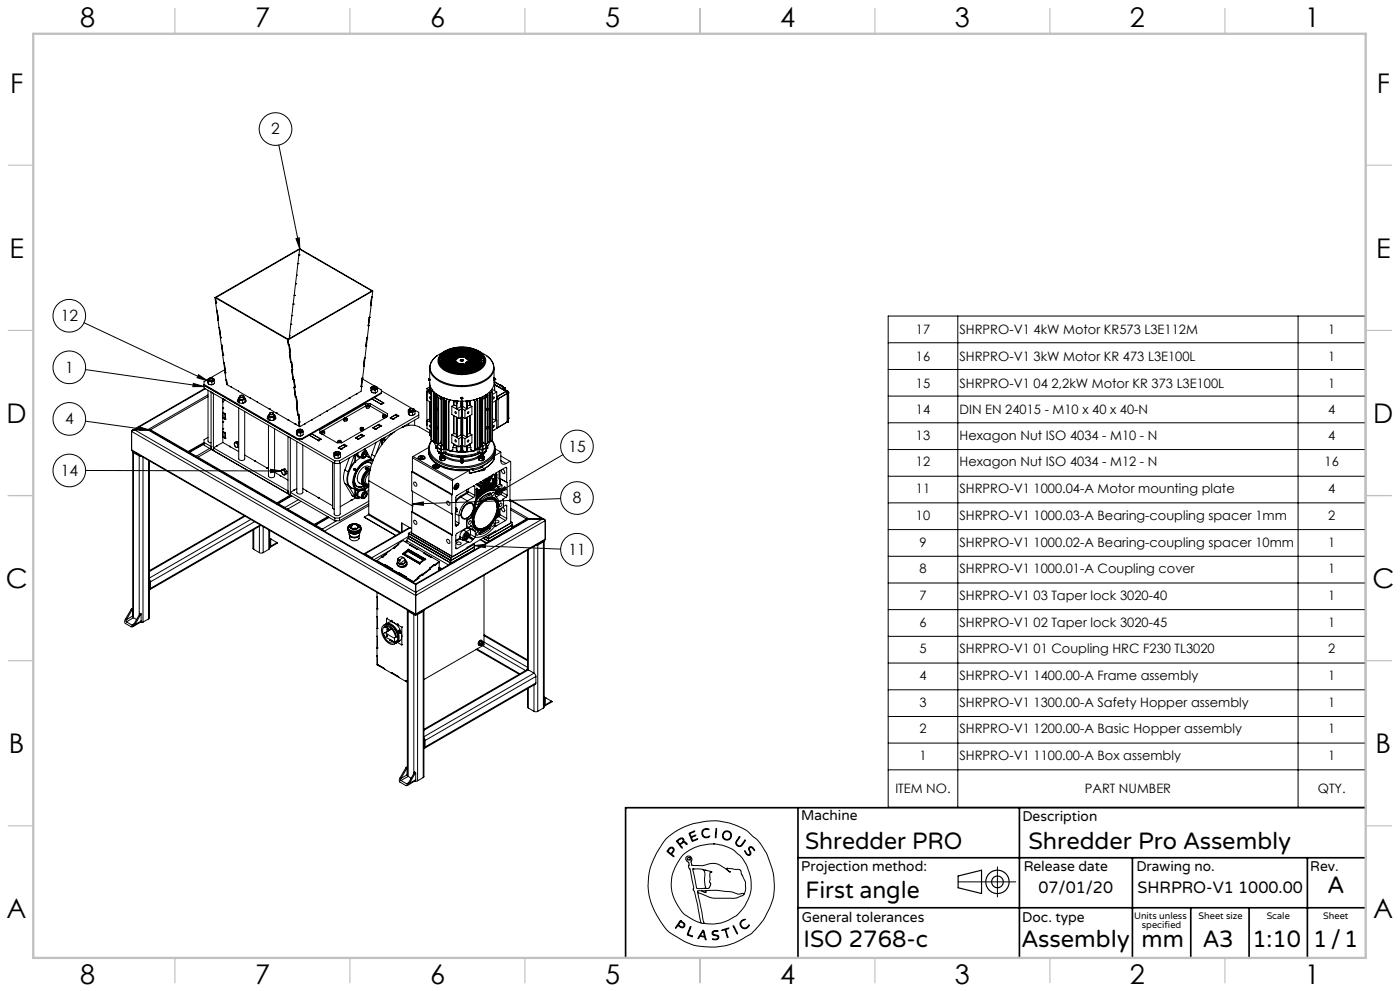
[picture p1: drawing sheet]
<svg xmlns="http://www.w3.org/2000/svg" width="420mm" height="297mm" viewBox="0 0 420 297" stroke-linecap="round" stroke-linejoin="round" font-family="sans-serif">
<defs><g id="words">
<g font-size="8.1">
<text x="24" y="8">8</text>
<text x="76.5" y="8">7</text>
<text x="129" y="8">6</text>
<text x="181.5" y="8">5</text>
<text x="234" y="8">4</text>
<text x="286.5" y="8">3</text>
<text x="339" y="8">2</text>
<text x="391.5" y="8">1</text>
<text x="3" y="27.7">F</text>
<text x="413" y="27.7">F</text>
<text x="2.8" y="77.2">E</text>
<text x="412.8" y="77.2">E</text>
<text x="2" y="126.7">D</text>
<text x="412" y="126.7">D</text>
<text x="1.7" y="176.2">C</text>
<text x="411.7" y="176.2">C</text>
<text x="2.7" y="225.7">B</text>
<text x="412.7" y="225.7">B</text>
<text x="2" y="275.2">A</text>
<text x="412" y="275.2">A</text>
<text x="24" y="295">8</text>
<text x="76.5" y="295">7</text>
<text x="129" y="295">6</text>
<text x="181.5" y="295">5</text>
<text x="234" y="295">4</text>
<text x="286.5" y="295">3</text>
<text x="339" y="295">2</text>
<text x="391.5" y="295">1</text>
</g>
<g font-size="7.1">
<text x="241.5" y="254.4">Shredder PRO</text>
<text x="308.5" y="254.4">Shredder Pro Assembly</text>
<text x="241.6" y="269.2">First angle</text>
<text x="398.3" y="267.7">A</text>
<text x="241.1" y="283.7">ISO 2768-c</text>
<text x="306.6" y="283.9">Assembly</text>
<text x="342.5" y="283.9">mm</text>
<text x="360.9" y="283.8">A3</text>
<text x="375.7" y="283.9">1:10</text>
<text x="393.9" y="283.9">1/1</text>
</g>
<g font-size="4.9">
<text x="311.5" y="267.6">07/01/20</text>
<text x="341.3" y="267.6">SHRPRO-V1 1000.00</text>
</g>
<g font-size="4.7">
<text x="81.4" y="40.3">2</text>
<text x="18.2" y="96.3">12</text>
<text x="19.5" y="111.7">1</text>
<text x="19.5" y="127.2">4</text>
<text x="170.5" y="135.4">15</text>
<text x="18.2" y="142.6">14</text>
<text x="171.8" y="150.9">8</text>
<text x="170.5" y="166.4">11</text>
</g>
<g font-size="4.2">
<text x="240.4" y="245.9">Machine</text>
<text x="306.7" y="246.1">Description</text>
<text x="240.4" y="261.1">Projection method:</text>
<text x="307.1" y="261">Release date</text>
<text x="340.9" y="261">Drawing no.</text>
<text x="393.1" y="261">Rev.</text>
<text x="240.5" y="276.4">General tolerances</text>
<text x="306.7" y="276.3">Doc. type</text>
</g>
<g font-size="3.9">
<text x="274.8" y="100.2">17</text>
<text x="287.9" y="100.2">SHRPRO-V1 4kW Motor KR573 L3E112M</text>
<text x="398.5" y="100.2">1</text>
<text x="274.8" y="108.2">16</text>
<text x="287.9" y="108.2">SHRPRO-V1 3kW Motor KR 473 L3E100L</text>
<text x="398.5" y="108.2">1</text>
<text x="274.8" y="116.2">15</text>
<text x="287.9" y="116.2">SHRPRO-V1 04 2,2kW Motor KR 373 L3E100L</text>
<text x="398.5" y="116.2">1</text>
<text x="274.8" y="124.2">14</text>
<text x="287.9" y="124.2">DIN EN 24015 - M10 x 40 x 40-N</text>
<text x="398.5" y="124.2">4</text>
<text x="274.8" y="131.8">13</text>
<text x="287.9" y="131.8">Hexagon Nut ISO 4034 - M10 - N</text>
<text x="398.5" y="131.8">4</text>
<text x="274.8" y="139.8">12</text>
<text x="287.9" y="139.8">Hexagon Nut ISO 4034 - M12 - N</text>
<text x="397.4" y="139.8">16</text>
<text x="274.8" y="147.8">11</text>
<text x="287.9" y="147.8">SHRPRO-V1 1000.04-A Motor mounting plate</text>
<text x="398.5" y="147.8">4</text>
<text x="274.8" y="155.8">10</text>
<text x="287.9" y="155.8">SHRPRO-V1 1000.03-A Bearing-coupling spacer 1mm</text>
<text x="398.5" y="155.8">2</text>
<text x="275.8" y="163.8">9</text>
<text x="287.9" y="163.8">SHRPRO-V1 1000.02-A Bearing-coupling spacer 10mm</text>
<text x="398.5" y="163.8">1</text>
<text x="275.8" y="171.8">8</text>
<text x="287.9" y="171.8">SHRPRO-V1 1000.01-A Coupling cover</text>
<text x="398.5" y="171.8">1</text>
<text x="275.8" y="179.8">7</text>
<text x="287.9" y="179.8">SHRPRO-V1 03 Taper lock 3020-40</text>
<text x="398.5" y="179.8">1</text>
<text x="275.8" y="187.8">6</text>
<text x="287.9" y="187.8">SHRPRO-V1 02 Taper lock 3020-45</text>
<text x="398.5" y="187.8">1</text>
<text x="275.8" y="195.8">5</text>
<text x="287.9" y="195.8">SHRPRO-V1 01 Coupling HRC F230 TL3020</text>
<text x="398.5" y="195.8">2</text>
<text x="275.8" y="203.8">4</text>
<text x="287.9" y="203.8">SHRPRO-V1 1400.00-A Frame assembly</text>
<text x="398.5" y="203.8">1</text>
<text x="275.8" y="211.8">3</text>
<text x="287.9" y="211.8">SHRPRO-V1 1300.00-A Safety Hopper assembly</text>
<text x="398.5" y="211.8">1</text>
<text x="275.8" y="219.8">2</text>
<text x="287.9" y="219.8">SHRPRO-V1 1200.00-A Basic Hopper assembly</text>
<text x="398.5" y="219.8">1</text>
<text x="275.8" y="227.8">1</text>
<text x="287.9" y="227.8">SHRPRO-V1 1100.00-A Box assembly</text>
<text x="398.5" y="227.8">1</text>
<text x="268.6" y="237.8">ITEM NO.</text>
<text x="325.4" y="237.8">PART NUMBER</text>
<text x="395.3" y="237.8">QTY.</text>
</g>
<g font-size="2.8">
<text x="340.2" y="275.3">Units unless</text>
<text x="359.6" y="275.3">Sheet size</text>
<text x="380" y="275.3">Scale</text>
<text x="396.9" y="275.3">Sheet</text>
<text x="342.6" y="278.2">specified</text>
</g>
</g></defs>
<g fill="none" stroke="#000" stroke-width=".3">
<path d="M83.6 43.5l6.4 31.1M88.8 71.5l1-.2 .2 3.3zM89.4 79h.1M89.4 79l-.4 3.5M89.7 76.4h.1M89.9 74.7l-25.1 14.5M89.9 74.7l-.5 4.3M89.9 74.7l21.6 12.5M90 74.6l-25.5 14.6M90 74.6l-.1 .1M90 74.6l21.7 12.5M25.2 96.7l37.1 17.5"/>
<path d="M64.5 89.2l.3 1.6M64.5 89.2h.1M64.6 89.2l.2 1.6M64.6 89.2l21.7 12.6M64.8 90.7h.1M64.8 90.7l.3 2.3M64.8 90.7v.1M64.8 89.1l-.2 .1M64.8 89.1l21.6 12.6M65 93l.5 3M65 92.9v.1M65.4 96l.4 2.3"/>
<path d="M65.5 96h-.1M65.5 96h.1M65.7 98.2l.1 .1M65.7 98.2h.1M65.7 98.2l.6 3M65.8 98.3l.5 2.9M87.2 97.2h.1M87.2 97.2l-.3 3.5M87.6 94.6h.1M87.6 94.6l-.4 2.6M87.9 91.2h.1M87.9 91.1l-.3 3.5"/>
<path d="M88.3 88.5h.1M88.3 88.5l-.4 2.7M88.7 85.1h.1M88.7 85.1l-.4 3.4M89 82.5h.1M89 82.4v.1M89 82.5l-.3 2.6M110.5 97.6h.1M110.6 97.6l-.4 3.5M110.6 97.5l-.1 .1M110.6 97.5v.1M110.8 95.1h.1"/>
<path d="M110.8 95.1l-.3 2.5M110.9 95v.1M110.9 95.1l-.3 2.4M110.9 95.1h-.1M111.2 91.5h.1M111.3 91.5l-.8 6.2 .1-.1M111.3 91.4l-.1 .1M111.5 89.1h.1M111.5 89.1l-.3 2.4M111.5 87.2h.1M111.6 88.9v.1M111.6 88.9l-.4 2.7 .1-.1"/>
<path d="M111.6 89l-.1 .1M111.6 89l-.3 2.4M111.7 87.1l-25.4 14.7M111.7 87.1l.1 .1M111.7 87.1l-.2 .1M111.8 87.2l-25.4 14.6M111.8 87.2l-.2 1.7M266.5 94.7h143.1v147.2h-143.1zM287.3 94.7v147.2M389.4 94.7v147.2M25.6 110.8l35.6 5M58 114.9l3.2 .9-3.3 .1z"/>
<path d="M59.5 112.3l2.8 1.9-3.2-1zM61.2 115.2l28 16.2M61.5 116.4l-21.8 12.5M61.6 116.5l-21.3 12.3M62.3 113.7v.9l.3 .5M62.3 113.7l.1 .2M62.3 113.7l-1.1 .7v1.9l39.2 22.6M62.4 117v15.2l.3 .4 .6 .1M62.4 118.8l-17.2 10M62.4 118.4l-18.1 10.4M62.4 113.9l.7 .4M62.4 113.9l.2 .4"/>
<path d="M62.6 115.1l1 .2M62.6 114.3h.5M62.6 114.3v.8M62.7 113.4l-.3 .5M62.7 113.4l-.4 .3M62.8 113.7l.4-.3a.4 .4 0 0 1 .6 .1 .4 .4 0 0 1-.1 .5l-.4 .2a.42 .42 0 0 1-.5-.5zM62.9 113.7l.6-.1a.31 .31 0 0 1 .3 .3 .31 .31 0 0 1-.4 .2 .34 .34 0 0 1-.4 0 .34 .34 0 0 1-.1-.4zM62.9 113.6h.1M63 113.3h.5M63 113.3l-.3 .1M63.1 114.3l.5 .1M63.5 113.3l-.8 .1"/>
<path d="M63.5 113.3l.7 .4M63.6 114.4v.9M63.7 113.6h.1M64 114.2l-.9 .1M64 114.2l-.4 .2M64.2 113.7l-.2 .5M64.2 113.7l.1 .3M64.3 114l-.3 .2M64.3 114v.9l-.7 .4M66.2 101.2h.1M66.2 101.2l.8 5.3M66.2 101.2l.1 .1"/>
<path d="M66.4 103.4h.1M66.4 103.4l.6 3.1M66.9 119.5v.8M66.9 106.5h.1M66.9 106.5l.3 2.2M66.9 119.6h.1M66.9 119.6l.6 .3M67.1 108.7l.6 3.1zM67.1 108.7h.1M67.4 110.8l-4.3 2.5M67.5 119.9l.1 .1M67.5 119.9h.1"/>
<path d="M67.6 111.7h.1M67.6 111.7l.3 2.3M67.8 113.9l.3 1.4M67.8 113.9h.1M67.8 113.9l.2 1.3M68 115.2h.1M68 115.2l1.4 .8M69.4 116l2.1 1.2M69.4 116h.1M71.5 119.3v.8l.3 .6v-.9M71.5 119.3l.1 .2M71.5 119.6a.69 .69 0 0 0-.2 .9 .69 .69 0 0 0 .8 .3h.9a.65 .65 0 0 0 .8-.4 .65 .65 0 0 0-.3-.8"/>
<path d="M71.5 119.9l-.3 .3M71.5 117.2l9.3 5.4M71.5 117.2v.1M71.6 119.5l.7 .4M71.6 119.5l.2 .3M71.8 119.8l.5 .1M71.9 119l-.3 .5M71.9 119l-.4 .3M71.9 118.8v.7l.5 .2 .7-.3v-.6M71.9 119h.1M72.1 118.5a.34 .34 0 0 0-.1 .5 .34 .34 0 0 0 .5 .1 .36 .36 0 0 0 .5 0 .36 .36 0 0 0-.1-.5l-.1-.1M72.1 118.5l.4-.1a.35 .35 0 0 1 .5 .3 .35 .35 0 0 1-.5 .3 .28 .28 0 0 1-.4-.1 .28 .28 0 0 1 0-.4z"/>
<path d="M72.3 119.9l.5 .1M73.1 119l.3 .2zM73.1 119.7l-.8 .2M73.1 119.7l-.3 .3M73.4 119.2l-.3 .5M73.4 119.2l.1 .4M73.5 119.6l-.4 .1M73.5 119.6v.8l-.5 .4M73.5 119.9l.3 .3M75.1 119.3h.1M86.3 101.8h.1M86.3 101.8l.2 1.5"/>
<path d="M86.4 101.8l.2 1.6M86.4 101.7l-.1 .1M86.4 101.7h.1M86.5 103.3l.1 .1M86.5 103.3h.1M86.6 103.3h.1M86.6 103.3v.1M86.6 103.4l.3 2.1M86.7 103.3h.1M86.8 103.3l.3 2.2M86.8 103.3l-.2 .1M86.8 103.3l.1 2.2"/>
<path d="M86.8 105.5l.2 .1M86.8 105.5h.1M86.8 105.5l.4 3M86.9 100.6h.1M86.9 100.6l-.2 .9M86.9 105.5v.1M87 105.6l.3 3M87 105.5h.1M87.1 105.5l-.1 .1M87.2 108.5h.1M87.2 108.5l.1 .1M87.2 108.5l.2 .2"/>
<path d="M87.3 108.5v.1M87.3 108.6l.2-.1 .3 2.3M87.4 108.7l.3 2.1M87.5 108.5v.1M87.5 108.6l-.1 .1M87.5 108.6l.3 2.1M87.5 110.8h.1M87.5 110.8h.2M87.5 110.8l.2 .1M87.5 110.8l.6 3M87.7 110.9l.4 2.9M87.7 110.7l.1 .1"/>
<path d="M87.8 110.7l-.1 .1M87.8 110.8l-.1 .1M88 113.8h.1M88 113.8l.1 .1M88.1 113.8l.1-.1 .2 2.3M88.1 113.9l.2 2.2M88.2 113.8h.1M88.2 116h.1M88.2 113.8l.3 2.1-.1 .2M88.2 116l.4 3M88.2 116l.2 .1M88.2 113.8l-.1 .1"/>
<path d="M88.4 116.1l.4 3M88.6 119h.1M88.6 119l.2 .1M88.7 119.1h.1M88.7 119.1l.1 .1M88.8 119.2l.3 2.1M88.9 119v.1M88.9 119l.3 2.2M88.9 119l-.1 .1M88.9 119.1l-.1 .1M88.9 119.1l.2 2.2M104.8 119.3h.1"/>
<path d="M104.8 119.3l-2.4 1.4M106.9 118.1h.1M106.9 118.1l-2.1 1.2M108.4 115.8h.1M108.5 115.8l-.2 1.5-1.4 .8M108.7 113.3h.1M108.7 113.3l-.3 2.5M108.8 113.2v.1M108.8 113.6l3.7 2.2M108.8 113.3l-.4 2.5M108.8 113.3h-.1M109.1 109.7h.1"/>
<path d="M109.2 109.7l-.9 6.2 .2-.1M109.4 107.3h.1M109.4 107.3l-.3 2.4M109.5 107.1v.1M109.5 107.1l-.5 2.7 .2-.1M109.5 107.2l-.4 2.5M109.5 107.2l-.1 .1M109.8 103.6h.1M109.8 103.6l.1 .1M109.9 103.7l-.4 3.4M109.9 103.6h-.1M110.1 101.2h.1"/>
<path d="M110.1 101.2l-.3 2.4M110.2 101.1h.1M110.2 101.1l-.5 2.6h.2M110.2 101.1l-.3 2.5M110.2 101.1l-.1 .1M111.3 116.2v.8l.2 .6M111.3 116.2l.1 .2M111.4 116.4l.6 .4M111.4 116.4l.1 .4M111.5 117.6l1.1 .2M111.5 116.8h.5M111.5 116.8v.8"/>
<path d="M111.6 119.6l2.7 1.5M111.7 115.9l-.3 .5M111.7 115.9l-.4 .3M111.7 116.1l.5-.2a.39 .39 0 0 1 .6 .1 .39 .39 0 0 1-.2 .6h-.3a.42 .42 0 0 1-.6-.5zM111.9 116.1l.3-.1a.36 .36 0 0 1 .4 0 .36 .36 0 0 1 .1 .5l-.4 .1a.34 .34 0 0 1-.4-.1 .34 .34 0 0 1 0-.4zM111.9 116.1h.1M112 116.8l.6 .1M112.5 115.8l-.8 .1M112.5 115.8l.7 .3M112.6 116.9v.9M112.6 116.1h.1M112.9 116.6l-.9 .2"/>
<path d="M112.9 116.6l-.3 .3M113.2 116.1l-.3 .5M113.2 116.1l.1 .4M113.2 116.1l1.2 .8v1l-23.7 13.8M113.3 116.5l-.4 .1M113.3 116.5v.9l-.7 .4M114.4 117.7l-23.7 13.7M114.4 117.1l9.3 5.4M128.1 117.5v.1M128.1 116.4v3.5l1.3 .7M128.1 117.5l1.3 .7M128.1 116.4l.7 .5"/>
<path d="M128.6 116.9l-.5 .6v10M128.6 117.1l-.5 .3M128.6 116.9v.2M128.7 113.8v.2M128.7 113.7h.1M128.7 113.8h.1M128.7 113.7v.1M128.7 113.6v.1M128.7 113.6h.1M128.7 114h.1M128.7 113.4h.1M128.7 113.4v.3"/>
<path d="M128.7 113.4v.6M128.8 113.4v.6M128.8 113.4h.1M128.8 114h.1M128.8 117l-.2 .1M128.8 116.9h-.2M128.8 117l-.7 .5M128.8 116.9v.1M128.9 113.9h.1M128.9 113.5v.5M128.9 114a5.3 5.3 0 0 0 4.2 5.2 14 14 0 0 0 14-1.9 4.1 4.1 0 0 0 1.1-3.3M128.9 110.3a5.6 5.6 0 0 0 4.2 4.6 14.4 14.4 0 0 0 13.7-1.7 3.9 3.9 0 0 0 1.4-2.9"/>
<path d="M128.9 114.9v2.9l.2 .1M128.9 116l-.8 .4M129 116l-.1 .2 .2 .1M129 116l.2 .1M129.1 115.7l-.1 .3M129.1 116.3v1.6M129.2 116.1l-.1 .2M129.2 116v.1M129.4 117.5v14.4M129.4 117.8l-.3 .1M129.4 117.3v.3M129.4 117.3l.1 .1"/>
<path d="M129.4 117.6v14.2M129.5 117.5l-.1 .1M129.5 117.5v14.5M129.5 117.4v.1M129.6 116.9l.2 .1M129.6 116.9l-.2 .4M129.7 116.8l-.1 .1M129.8 117l-.3 .4M129.8 117h.1M130.1 117.9v14.4M130.1 117.7v.3M130.1 117.7l.1 .1"/>
<path d="M130.1 118v14.3M130.2 117.9l-.1 .1M130.2 117.9v14.5M130.2 117.8v.1M130.2 117.5l-.1 .2M130.4 117.6l-.2 .2M130.8 118.3v4.2M130.8 118.1v.4M130.8 118.1l.2 .1M130.8 118.5v4M130.9 118l-.1 .1M130.9 118.3l-.1 .2"/>
<path d="M130.9 118.3v4.3M131 118.2l-.1 .1M131 118.1v.1M131.1 106.7l-.8 .6a4.3 4.3 0 0 0-1.4 3v3.2M131.2 118.3l.1 .1M131.2 118.3l.1 .7M131.3 118.4l.9 .5M131.3 118.4v.6M131.3 119l.9 .6M131.4 119.1v13.9M131.5 119.1v13.9M132.2 118.9l.2 .1"/>
<path d="M132.2 118.9v.7M132.3 108.8h.6M132.3 107.3h.6M132.3 108.7l.6 .1-.5 .2zM132.3 107.2l.6 .1-.4 .2zM132.4 108.1h.4M132.4 119.6v12.5M132.4 108l.4 .1zM132.4 106.2a2.86 2.86 0 0 0 1.3 4.7 10 10 0 0 0 11.2-1.2 2.52 2.52 0 0 0-.2-3.4M132.5 119v14.6M132.5 106.1a10 10 0 0 1 12.1 0 2.86 2.86 0 0 1-1.2 4.7 10.1 10.1 0 0 1-10.9-.9l-.7-1a2.55 2.55 0 0 1 .7-2.8zM132.5 119.6v14"/>
<path d="M132.6 119.5v14.1M132.6 106.9l.6-.1a.3 .3 0 0 1-.3 .3 .3 .3 0 0 1-.3-.2zM132.6 109.2h.6M132.6 108.5l.3-.2 .3 .2M132.6 107.7h.6M132.6 107h.6M132.6 108.3l.4-.1 .2 .3-.3 .1zM132.7 107.6l.4-.1 .1 .2-.4 .1zM132.7 109.3h.5M132.9 106.1a9.4 9.4 0 0 1 11.5 .2 2.66 2.66 0 0 1-1.1 4.4 9.6 9.6 0 0 1-10.6-.9 2.45 2.45 0 0 1 .2-3.7zM133 106.8l.2 .1M133 109.6h.6"/>
<path d="M133 108.8h.6M133 107.3h.6M133 106.6h.6M133 108.7l.6 .1-.5 .2zM133 109.4h.4l.2 .2-.5 .1zM133 106.4h.4l.2 .2-.5 .1zM133 107.2l.6 .1-.4 .2zM133.1 108l.4 .1zM133.1 119.7v14.4M133.1 108.1h.4M133.2 119.5v.3M133.2 119.4l-1 .2"/>
<path d="M133.2 119.3v.1M133.2 119.8v14.2M133.2 119.4v.1M133.2 119.5l.1 .1M133.2 119.6v.2M133.2 119.6v14.6M133.3 119.6h-.1M133.3 110h.7M133.3 109.2h.7M133.3 108.5l.3-.2 .4 .2M133.3 107.7h.7M133.3 106.2h.7"/>
<path d="M133.4 119.4l-.1 .2M133.4 108.3l.6 .1-.4 .2zM133.4 109.8l.6 .1-.5 .2zM133.4 107.6l.4-.1 .2 .2-.5 .1zM133.4 109.3h.5M133.5 106.9h.1M133.5 105.2l-2.4 1.4M133.5 106.7l.5 .3h-.6zM133.5 106.9l-.1 .1M133.5 106.9l.2 .2M133.7 105.7h.6a.3 .3 0 0 1-.2 .3 .3 .3 0 0 1-.4-.3zM133.7 109.6h.7"/>
<path d="M133.7 108.8h.7M133.7 107.3h.7M133.7 106.6h.7M133.7 105.8h.7M133.8 110.3h.6h-.7M133.8 108.7l.4-.1 .2 .3-.5 .1zM133.8 109.4h.4l.2 .2-.5 .1zM133.8 106.4h.4l.2 .2-.5 .1zM133.8 107.2l.3 .3M133.8 108.1l.5-.1zM133.9 110.2h.4M133.9 108.1h.3"/>
<path d="M133.9 119.9l-.1 .3M133.9 119.9h.1M133.9 119.6v.3M134 107l-.5-.2-.2 .2 .2 .1M134 119.9l-.1 .1M134.1 110.7h.7M134.1 110h.7M134.1 109.2h.7M134.1 108.5l.3-.2 .4 .2M134.1 107h.7M134.1 106.2h.7M134.2 108.3l.3-.1 .3 .2-.4 .2z"/>
<path d="M134.2 109.8l.6 .1-.5 .2zM134.2 110.6l.3-.1 .3 .2-.5 .1zM134.2 105.3l.3-.1 .3 .2-.4 .2zM134.2 106l.6 .2-.4 .2zM134.2 106.8l.3-.1 .3 .3-.4 .1zM134.2 107.6l.3-.1 .3 .2-.5 .1zM134.2 109.3h.5M134.2 119.6l-.2 .3M134.2 107.6l.3 .2M134.5 109.6h.6M134.5 108.8h.6M134.5 107.3h.6"/>
<path d="M134.5 106.6h.6M134.5 105.8h.6M134.5 105.7l.4-.1 .2 .3-.4 .1zM134.5 108.7l.6 .1-.4 .2zM134.5 109.4l.6 .2-.4 .1zM134.5 106.4h.3a.24 .24 0 0 1 .1 .3 .24 .24 0 0 1-.3 .1 .24 .24 0 0 1-.1-.4zM134.5 105.3l-.4 .1h.7M134.6 108.1l.2 .1M134.6 108l.4 .1zM134.6 108.1h.4M134.8 107.7l-.4-.1-.3 .1 .2 .1M134.8 108l.2 .1"/>
<path d="M134.8 119.9l.1 .1M134.8 119.9l-.2 .4M134.8 119.8h.1M134.9 110.2h-.3M134.9 106.9l.4-.2 .2 .3-.4 .1zM134.9 107.6l.4-.1 .2 .2-.5 .1zM134.9 110.7h.6M134.9 110h.6M134.9 109.2h.6M134.9 107.7h.6M134.9 107h.6M134.9 106.2h.6"/>
<path d="M134.9 105.4h.6M134.9 119.8l-.1 .1M134.9 108.3l.4-.1 .2 .2-.4 .2zM134.9 109.8l.6 .1-.5 .2zM134.9 110.6l.4-.1 .2 .2-.5 .1zM134.9 120l-.2 .4M135 109.3h.4M135 119.8l-.1 .2M135.1 110.3h-.6M135.1 108.3l.4 .1-.4-.1-.2 .2M135.1 110.3l-.4-.1-.2 .2M135.3 105.7l.4-.1 .2 .2-.4 .2z"/>
<path d="M135.3 110.3h.6M135.3 109.6h.6M135.3 108.8h.6M135.3 107.3h.6M135.3 106.6h.6M135.3 105.8h.6M135.3 108.7l.6 .1-.5 .2zM135.3 109.4h.4l.2 .2-.5 .1zM135.3 106.4h.5l-.1 .3a.26 .26 0 0 1-.3 .1 .26 .26 0 0 1-.1-.4zM135.3 107.2l.5-.1-.1 .4a.26 .26 0 0 1-.3 0 .26 .26 0 0 1-.1-.3zM135.4 111.1h.3M135.4 108.1h.3"/>
<path d="M135.4 105.1h.3h-.3M135.4 108l.3 .1zM135.4 107.8h-.2M135.4 110.9l.3 .2-.2 .1zM135.4 104.9l.3 .2-.2 .1zM135.5 110l-.3 .1M135.6 108.4l.1-.1a.3 .3 0 0 1 .5-.1 .3 .3 0 0 1-.1 .5 .3 .3 0 0 1-.5-.2zM135.6 109.9l.4-.2 .2 .3-.4 .1zM135.6 106.9l.6-.1a.3 .3 0 0 1-.3 .3 .3 .3 0 0 1-.3-.2zM135.6 107.6l.5-.1 .1 .2-.5 .1zM135.6 109.2h.6M135.6 107.7h.6"/>
<path d="M135.6 107h.6M135.6 106.2h.6M135.6 108.5h.6M135.7 108.4h.5l-.3-.1-.3 .2M135.7 110.6l.4 .1zM135.7 110.7h.4M135.7 105.4h.4M135.7 109.3h.4M135.8 109.8v.1M135.9 109.8l-.3 .2h.6M136 110.7v.1M136 105l.3-.2 .3 .3-.4 .1z"/>
<path d="M136 111.1h.6M136 109.6h.6M136 108.8l.3-.1 .3 .2M136 107.3h.6M136 106.6h.6M136 105.1h.6M136 110.9a.31 .31 0 0 1 .5-.1 .31 .31 0 0 1 0 .5 .31 .31 0 0 1-.5-.2zM136 108.7l.6 .1-.5 .2zM136 109.4h.4l.2 .2-.5 .1zM136 106.4h.4l.2 .2-.5 .1zM136 107.2l.6 .1-.4 .2zM136.1 110.7l-.2 .1"/>
<path d="M136.1 109.9l-.4 .2M136.1 108l.4 .1zM136.1 107.6l-.5 .1M136.1 105.7l.4 .2zM136.1 110.3h.4M136.1 108.1h.4M136.1 105.8h.4M136.1 110.9l.4 .3M136.3 110.7h.7M136.3 107.7h.7M136.3 107h.7M136.3 105.4h.7"/>
<path d="M136.3 104.7h.7l-.5 .1M136.4 104.6l.4-.1 .2 .2-.4 .1zM136.4 105.3l.3-.1 .3 .2-.3 .2zM136.4 108.3l.6 .1-.4 .2zM136.4 107.6l.4-.1 .2 .2-.5 .1zM136.5 109.5l-.4 .2M136.5 110.5l.5 .2-.4 .1-.3-.1zM136.5 111.3l.5 .1-.4 .2-.3-.2zM136.5 110.3l-.2 .1M136.5 104.9l-.5 .1M136.5 109.9l.4 .1zM136.5 106.7l.5 .3h-.6z"/>
<path d="M136.5 106.1l.4 .1zM136.5 110h.4M136.5 106.2h.4M136.5 109.3h.1M136.5 109.2l-.1 .1M136.5 109.3v-.2l.1 .3M136.6 108.8l-.1 .1M136.6 109.5l-.3 .2M136.6 109.9v.1M136.6 111.3l.4 .2-.3-.2-.4 .2M136.6 109.1l.1 .3M136.7 105.7l.5-.1 .2 .2-.4 .2z"/>
<path d="M136.7 111.1h.7M136.7 110.3h.7M136.7 107.3h.7M136.7 105.8h.7M136.7 105.1h.7M136.8 108.4l-.4 .1M136.8 110.9a.31 .31 0 0 1 .4-.1 .31 .31 0 0 1 0 .5 .31 .31 0 0 1-.4-.2zM136.8 108.7l.4-.1 .2 .3-.5 .1zM136.8 104.9l.3-.1 .3 .3-.4 .1zM136.8 110.1h.4a.23 .23 0 0 1 0 .3 .23 .23 0 0 1-.3 .1 .23 .23 0 0 1-.1-.4zM136.8 106.5h.5zM136.9 109.6h.3"/>
<path d="M136.9 106.6h.3M136.9 108.4l-.2 .2M136.9 108.7v.3zM136.9 109.5l.2 .2M136.9 108.5l-.4-.1 .3-.1-.2 .3M136.9 109.1l-.6 .1M137.1 108.7v.3M137.1 108.7v.1M137.1 104.6l.5-.1 .2 .2-.5 .1zM137.1 105.3l.4-.1 .3 .2-.4 .2zM137.1 111.5l.3-.2 .4 .2M137.1 110.7h.7"/>
<path d="M137.1 110l.4-.2 .3 .2M137.1 106.2h.7M137.1 105.4h.7M137.2 108.7v.3v-.3M137.2 109.8l.6 .1-.2 .2a.26 .26 0 0 1-.3 0 .26 .26 0 0 1-.1-.3zM137.2 111.3a.31 .31 0 0 1 .4-.1 .31 .31 0 0 1 0 .5 .31 .31 0 0 1-.4-.2zM137.2 110.6a.31 .31 0 0 1 .4-.2 .31 .31 0 0 1 0 .5 .31 .31 0 0 1-.4-.1zM137.2 109.9l.4 .2M137.2 106h.3l.3 .2-.5 .2zM137.2 106.9l.4 .1zM137.2 107h.4M137.3 107.4l-.4 .1"/>
<path d="M137.3 109.2h.3M137.3 111.3l-.1 .2M137.3 109.1l.2 .2M137.3 108.8h-.6M137.3 109.8l.5 .2M137.5 111.1h.6M137.5 110.3h.6M137.5 106.6h.6M137.5 105.8h.6M137.5 105.1h.6M137.5 109.5h.6l-.3 .2zM137.5 110.9a.32 .32 0 0 1 .5-.1 .32 .32 0 0 1 0 .5 .32 .32 0 0 1-.5-.2z"/>
<path d="M137.5 110.2a.32 .32 0 0 1 .5-.2 .32 .32 0 0 1 0 .6 .32 .32 0 0 1-.5-.2zM137.5 105.7l.6 .1-.4 .2zM137.5 106.5h.6l-.3 .2zM137.5 111.3l-.1 .3M137.5 104.9a.3 .3 0 0 1 .5 0 .3 .3 0 0 1-.1 .4 .3 .3 0 0 1-.4-.2zM137.5 110.3h.2M137.5 105v.2M137.5 105.3v.3M137.5 105.8v.1M137.5 106.1v.2M137.6 109.5l.5 .1M137.6 106.5v.2"/>
<path d="M137.6 105h-.1M137.6 110.6l-.1 .2M137.7 109.5l.4 .1h-.6M137.7 104.8h.1M137.7 110.9l-.1 .3M137.7 104.7h-.6l.3-.1 .4 .1M137.7 104.9l.1 .3M137.8 110.2l-.1 .3M137.8 105.7v.3M137.9 109.2l.5 .1M137.9 109.4l.1 .1M137.9 106.2h.1"/>
<path d="M137.9 111.4v-.1a.31 .31 0 0 1 .5-.1 .31 .31 0 0 1 0 .5 .31 .31 0 0 1-.5-.2zM137.9 104.6l.4-.1 .2 .2-.4 .1zM137.9 105.3l.3-.1 .3 .2-.3 .2zM137.9 106.1l.3-.1 .3 .2-.4 .2zM137.9 106.9l.4-.2 .2 .3-.4 .1zM137.9 111.5l.2-.2 .4 .2M137.9 110.7h.6M137.9 110h.6M137.9 107h.6M137.9 106.2h.6M137.9 105.4h.6M137.9 104.7h.6"/>
<path d="M137.9 106.4v.3M137.9 109.1a.31 .31 0 0 1 .5-.2 .31 .31 0 0 1 0 .5 .31 .31 0 0 1-.5-.1zM137.9 110.6a.31 .31 0 0 1 .5-.2 .31 .31 0 0 1 0 .5 .31 .31 0 0 1-.5-.1zM137.9 109.8l.4-.1 .2 .3-.5 .1zM137.9 110l.5 .1M137.9 104.9l.1 .3M137.9 110.9v.3M138 110.5v-.3l-.1 .3M138 110.6l-.1 .2M138 106.9v.2M138 105.3v.3M138 110.4h.1"/>
<path d="M138 109.9h.5M138 105.7v.2M138 106.1l.1 .3M138.1 107.9l.6-.1a.31 .31 0 0 1 .4 .4 .31 .31 0 0 1-.5 .1l-.4-.1zM138.1 108.1l.4-.3 .6 .3M138.1 106.6h.1M138.1 106.8l.1 .3M138.2 107.9h.7M138.3 109.5l.6 .1zM138.3 110.2l.3-.1 .3 .2-.4 .2zM138.3 109.5l.3-.1 .3 .1-.4 .2zM138.3 105l.3-.2 .3 .3-.4 .1z"/>
<path d="M138.3 105.7l.4-.1 .2 .2-.4 .2zM138.3 106.5l.4-.1 .2 .2-.5 .1zM138.3 111.1h.6M138.3 110.3h.6M138.3 106.6h.6M138.3 105.8h.6M138.3 105.1h.6M138.3 107.9h.6M138.3 109.5h.6M138.3 110.9l.6 .2-.5 .1zM138.3 119.2l.3-.1 .2 .2a.27 .27 0 0 0-.3-.2 .27 .27 0 0 0-.2 .3zM138.3 109.7h.5"/>
<path d="M138.3 110.4h.5M138.4 104.8h-.4M138.4 119.4h.1M138.4 110.2h.3M138.5 119.4h-.1M138.5 109.2l-.5-.1-.1 .2M138.5 119.4h.1M138.5 119.4v.1M138.5 119.5h.1M138.6 111.4v-.1a.31 .31 0 0 1 .5-.1 .31 .31 0 0 1 0 .5 .31 .31 0 0 1-.5-.2zM138.6 111.5l.3-.2 .3 .2M138.6 110.7h.6"/>
<path d="M138.6 110h.6M138.6 109.2l.5-.1 .1 .2M138.6 107h.6M138.6 106.2h.6M138.6 105.4h.6M138.6 119.4v.1M138.6 119.4h.1M138.6 110.6a.31 .31 0 0 1 .5-.2 .31 .31 0 0 1 0 .5 .31 .31 0 0 1-.5-.1zM138.6 109.8l.4-.1 .2 .3-.4 .1zM138.6 109.1a.31 .31 0 0 1 .5-.2 .31 .31 0 0 1 0 .5 .31 .31 0 0 1-.5-.1zM138.6 104.6l.1-.1a.26 .26 0 0 1 .4-.1 .26 .26 0 0 1 .1 .4h-.3zM138.6 105.3l.4-.1 .2 .2-.5 .2z"/>
<path d="M138.6 104.7h.6h-.6M138.7 106.8l.5 .2-.3 .1zM138.7 106h.3l.2 .2-.3 .2zM138.7 119.4h.1M138.7 119.4h-.1M138.7 104.8h.4M139 109.5a.31 .31 0 0 1 .5-.2 .31 .31 0 0 1 0 .5 .31 .31 0 0 1-.5-.2zM139 106.5l.5-.1 .1 .2-.3 .1zM139 105l.3-.2 .3 .3-.4 .1zM139 105.7l.5-.1 .1 .2-.4 .2zM139 111.1h.6M139 110.3h.6"/>
<path d="M139 106.6h.6M139 105.8h.6M139 105.1h.6M139 110.9a.31 .31 0 0 1 .5-.1 .31 .31 0 0 1 0 .5 .31 .31 0 0 1-.5-.2zM139.1 109.9h-.4M139.1 110.1h.3a.23 .23 0 0 1 0 .3 .23 .23 0 0 1-.3 .1 .23 .23 0 0 1 0-.4zM139.2 109.2l-.5 .1M139.2 110l-.5 .1M139.2 109.4l-.1 .1M139.3 111.4l.5-.2 .2 .2-.3 .2zM139.4 104.6l.4-.1 .2 .2-.4 .1zM139.4 111.5l.2-.2 .4 .2"/>
<path d="M139.4 110.7h.6M139.4 106.2h.6M139.4 105.4h.6M139.4 104.7h.6zM139.4 109.5l-.4 .1h.6M139.4 109.8l.6 .1-.4 .2zM139.4 106a.32 .32 0 0 1 .5 0 .32 .32 0 0 1-.1 .5 .32 .32 0 0 1-.4-.3zM139.4 105.3l.6 .1-.5 .2zM139.5 110.5l.5 .2-.4 .1-.3-.1zM139.5 106.9l.4 .1zM139.5 109.2h.4M139.5 107h.4"/>
<path d="M139.6 110.3h.1M139.6 109.5l-.6 .1M139.6 110.3l-.6 .1M139.6 110.1h.1M139.6 110.3v.1M139.6 110.6l.1 .2M139.7 110l-.1 .1M139.7 110l.1 .1M139.7 110l-.2 .1M139.7 111.1h.7M139.7 110.3h.7M139.7 107.3h.7"/>
<path d="M139.7 105.8h.7M139.7 105.1h.7M139.8 109.1l-.2 .2M139.8 110.9a.31 .31 0 0 1 .4-.1 .31 .31 0 0 1 0 .5 .31 .31 0 0 1-.4-.2zM139.8 109.8l-.4 .2h.6M139.8 108.8h.6M139.8 109.2h.1M139.8 105.7l.4-.1 .2 .2-.4 .2-.3-.1zM139.8 104.9l.3-.1 .3 .3-.4 .1zM139.8 107.2l.3-.1a.24 .24 0 0 1 .1 .3 .24 .24 0 0 1-.3 .1 .24 .24 0 0 1-.1-.3zM139.8 111.3l.1 .2M139.8 110.2l.2 .3"/>
<path d="M139.8 107.4l.4 .1M139.8 108.7l.4-.1 .2 .3h-.6zM139.8 110.1h.4a.23 .23 0 0 1 0 .3 .23 .23 0 0 1-.3 .1 .23 .23 0 0 1-.1-.4zM139.8 106.5h.5zM139.9 110.6l.1 .2M139.9 109.5l.4 .1zM139.9 109.6h.3M139.9 106.6h.3M139.9 111.5l-.2 .1M139.9 108.7l.1 .3 .1-.2M139.9 108.7v.3M139.9 109.9l-.2 .1"/>
<path d="M140.1 110.9l.2 .3M140.1 111.4l.1-.1a.31 .31 0 0 1 .4-.1 .31 .31 0 0 1 0 .5 .31 .31 0 0 1-.4-.2zM140.1 105.3l.4-.1 .3 .2-.4 .2zM140.1 104.6l.5-.1 .2 .2-.5 .1zM140.1 111.5l.3-.2 .4 .2M140.1 107.7h.7M140.1 107h.7M140.1 105.4h.7M140.2 109.1l.6 .1M140.2 110.6a.31 .31 0 0 1 .4-.2 .31 .31 0 0 1 0 .5 .31 .31 0 0 1-.4-.1zM140.2 108.7v.3zM140.2 107.5l.6 .2-.5 .1z"/>
<path d="M140.2 106.8l.6 .2-.5 .1zM140.2 109.5l-.1 .2M140.2 110h.4M140.2 106.2h.4M140.2 108.4l.2 .2M140.3 108.3l.2 .3M140.3 109.8l.3 .2h-.3zM140.4 111.3l.3 .2M140.5 108.8l.5-.2 .1 .2-.4 .2zM140.5 111.1h.6M140.5 107.3h.6M140.5 106.6h.6"/>
<path d="M140.5 105.1h.6M140.5 110.9a.32 .32 0 0 1 .5-.1 .32 .32 0 0 1 0 .5 .32 .32 0 0 1-.5-.2zM140.5 109.1l-.1 .3M140.5 104.9a.3 .3 0 0 1 .5 0 .3 .3 0 0 1-.1 .4 .3 .3 0 0 1-.4-.2zM140.5 108.8l.1 .1M140.6 109.4l.5 .1-.3 .2-.3-.1zM140.6 109.1l-.1 .3zM140.6 108.9h.1M140.6 109.2l.1 .1M140.6 105.8h.4zM140.6 110.3h.4M140.6 108.1h.4"/>
<path d="M140.6 105.8h.4M140.6 109.1h.1M140.6 109.1l.1 .1M140.7 110.2l.3 .1zM140.7 107.9l.3 .2-.3 .1zM140.7 104.9l.4 .1M140.8 110.7l-.4-.1-.3 .1 .1 .1M140.8 108.5l-.4-.2-.2 .2M140.8 104.7h-.7l.6 .1M140.9 110h.6M140.9 108.5l.2-.2 .4 .2M140.9 107.7l.4-.1 .2 .1-.2 .1"/>
<path d="M140.9 107h.6M140.9 106.2h.6M140.9 109.8a.31 .31 0 0 1 .5-.1 .31 .31 0 0 1 0 .5 .31 .31 0 0 1-.5-.2zM140.9 108l-.2 .1M140.9 107.5l.6 .2-.4 .1zM140.9 106.8l.6 .2-.4 .1zM141 107.6l.5 .1M141 110.9l-.3 .3M141 110.6l.4 .1-.3 .1zM141 110.7h.4M141 105.4h.4M141.1 109.6l-.3-.2-.3 .1 .1 .2"/>
<path d="M141.1 108.8l-.3-.1-.3 .2M141.2 110.6l-.1 .2M141.3 108.7l.4-.1 .2 .2-.5 .2zM141.3 108.8h.6l-.6 .1M141.3 107.3h.6M141.3 106.6h.6M141.3 105.8h.6M141.3 111.5l-2.7 .3M141.3 105.7l.6 .1-.4 .2-.3-.2zM141.3 110.4l.3 .1M141.3 110.4h.1M141.4 111.5a4.1 4.1 0 0 0 3.8-3.6 4.7 4.7 0 0 0-4.3-3.4 8.5 8.5 0 0 0-8.6 2.3 2.86 2.86 0 0 0 1.9 4.1l1.9 .7 2.5 .2"/>
<path d="M141.4 109.5l.5 .1M141.4 111l.3 .1zM141.4 108l.3 .1zM141.4 111.1h.3M141.4 108.1h.3M141.5 109.2l-.5-.1v.2M141.6 110h.6M141.6 109.2h.6M141.6 108.5l.3-.2 .3 .2M141.6 107.7h.6M141.6 107h.6M141.6 106.2h.6"/>
<path d="M141.6 105.4h.6M141.6 109.8a.33 .33 0 0 1 .5-.1 .33 .33 0 0 1 0 .5 .33 .33 0 0 1-.5-.2zM141.6 109.1a.32 .32 0 0 1 .5-.2 .32 .32 0 0 1 0 .5 .32 .32 0 0 1-.5-.1zM141.6 108.3a.32 .32 0 0 1 .5-.1 .32 .32 0 0 1 0 .5 .32 .32 0 0 1-.5-.2zM141.7 110.5l.6 .2-.5 .1-.2-.1zM141.7 107.5h.4l.1 .2-.4 .1-.2-.1zM141.7 106.8l.4-.1 .1 .3-.4 .1-.2-.1zM141.7 105.1h-.3h.3M141.9 110.6l.3 .1h-.6M141.9 109.6l-.6-.1 .4 .2M141.9 110.3l-.5-.1-.1 .2M141.9 107.6l-.2 .2"/>
<path d="M142 110.3h.6M142 109.6h.6M142 107.3h.6M142 106.6h.6M142 105.8h.6M142 108.7l.5-.1 .1 .3-.4 .1zM142.1 104.5a9.9 9.9 0 0 0-10.1 2 3 3 0 0 0 1.5 4.6 10.3 10.3 0 0 0 11.5-1.2 2.95 2.95 0 0 0-1.2-4.6l-1.7-.8M142.1 109.6l.4 .1M142.1 105.7l.5 .1-.4 .2zM142.1 119.8l.1 .2M142.1 108.1h.4M142.2 120l.2 .4"/>
<path d="M142.2 119.8l.1 .1M142.3 107.2l-.2 .2M142.3 119.8h.1M142.3 110.6l.5-.1 .2 .2-.4 .1zM142.3 106.9h.7l-.2 .2zM142.3 119.9l-.1 .1M142.3 119.9l.2 .4M142.4 109.8l.6 .1-.4 .2zM142.4 107.6l.4-.1 .2 .2-.4 .1zM142.4 110.7h.6M142.4 110h.6M142.4 109.2h.6"/>
<path d="M142.4 108.5l.2-.2 .4 .2M142.4 107.7h.6M142.4 107h.6M142.4 106.2h.6M142.4 110.8h.3M142.5 108.7l-.5 .1h.6M142.6 106.8l-.2 .2M142.6 105.3l.4 .1h-.6M142.6 106.5l-.1 .2M142.6 109.8h.1M142.7 108.8l.5-.2 .2 .3-.5 .1zM142.7 110.3h.7"/>
<path d="M142.7 109.6h.7M142.7 108.8h.7M142.7 107.3h.7M142.7 106.6h.7M142.7 105.8h.7M142.7 106.3v.1M142.7 106.3l.1 .1M142.8 110.2a.31 .31 0 0 1 .4-.2 .31 .31 0 0 1 0 .5 .31 .31 0 0 1-.4-.1zM142.8 109.5a.31 .31 0 0 1 .4-.2 .31 .31 0 0 1 0 .5 .31 .31 0 0 1-.4-.2zM142.8 106.5a.31 .31 0 0 1 .4-.2 .31 .31 0 0 1 0 .5 .31 .31 0 0 1-.4-.2zM142.8 107.2l.3-.1a.24 .24 0 0 1 .1 .3 .24 .24 0 0 1-.3 .1 .24 .24 0 0 1-.1-.3zM142.8 105.7l.4-.1 .2 .2-.5 .2z"/>
<path d="M142.9 108.1h.3M142.9 119.6l.2 .3M142.9 106.1l-.2 .2M143.1 107.6l.5-.1 .2 .2-.5 .1zM143.1 110h.7M143.1 109.2h.7M143.1 108.5l.3-.2 .4 .2M143.1 107.7h.7M143.1 107h.7M143.1 119.9l.1 .1M143.2 119.6v.3M143.2 109.8l.4-.1 .2 .3-.5 .1z"/>
<path d="M143.2 106.8l.6 .2-.5 .1zM143.2 119.9v.3M143.2 119.9h-.1M143.3 109.6l-.4 .1M143.4 106.1l-.3 .1h.7M143.5 108.8h.6M143.5 107.3h.6M143.5 106.6h.6M143.5 109.5a.32 .32 0 0 1 .5-.2 .32 .32 0 0 1 0 .5 .32 .32 0 0 1-.5-.2zM143.5 108.7l.5-.1 .1 .2-.4 .2zM143.5 108.5l.1 .1M143.5 108.6h.1"/>
<path d="M143.5 108.6h-.2M143.6 105.2l2.3 1.4M143.6 108l.4 .1zM143.6 108.1h.3M143.7 108.4l-.2 .2M143.7 108.7l.3 .2M143.7 119.4l.1 .2M143.8 108.7l.3 .2zM143.8 108.7l.3 .2M143.8 119.6h.1M143.9 109.2h.6M143.9 108.5l.2-.2 .4 .2"/>
<path d="M143.9 107.7h.6M143.9 107h.6M143.9 119.6v.2M143.9 119.6v14.6M143.9 119.3v.2M143.9 109.1a.31 .31 0 0 1 .5-.2 .31 .31 0 0 1 0 .5 .31 .31 0 0 1-.5-.1zM143.9 108.3a.31 .31 0 0 1 .5-.1 .31 .31 0 0 1 0 .5 .31 .31 0 0 1-.5-.2zM143.9 119.3v.1M143.9 109.5l-.4 .1 .3-.2 .3 .2M143.9 107.5l.6 .2-.4 .1zM143.9 106.8l.6 .2-.4 .1zM143.9 119.5v.3"/>
<path d="M143.9 119.4l1 .2M143.9 119.8v14.2M143.9 119.5l-.1 .1M144 119.7v14.4M144 109.5l-.4 .2M144.3 108.8h.6M144.3 107.3h.6M144.3 109.1h.1M144.3 106.8v.3M144.3 107.3v.1M144.3 107.6l-.1 .2M144.3 108.7l.4-.1 .2 .3-.5 .1z"/>
<path d="M144.4 108l.3 .1zM144.4 108.1h.3M144.5 109.1l-.4 .3M144.5 109.2h.1M144.5 109.2l-.2 .1M144.5 119.5v14.1M144.6 119.6v14M144.6 119v14.6M144.8 119.6v12.5M144.9 108.9h.1M144.9 118.9l-.2 .1M144.9 118.9v.7"/>
<path d="M145.5 119.2v13.8M145.6 119.1v13.9M145.7 119.1v13.9M145.8 118.4l-.9 .5M145.8 118.4v.6M145.8 119l-.9 .6M145.9 118.3l-.1 .1M145.9 118.3l-.1 .7M145.9 106.6a3.9 3.9 0 0 1 2.2 3.6 3.9 3.9 0 0 1-2.4 3.5 14.2 14.2 0 0 1-15.3-.8 3.8 3.8 0 0 1 .7-6.3M146 106.6l.6 .5a4.2 4.2 0 0 1 1.6 3.2M146.1 118.1l.1 .1M146.2 118.2v.1"/>
<path d="M146.2 118.3l.1 .2M146.2 118.3v4.3M146.2 118l.1 .1M146.3 118.5v4M146.3 118.1v.4M146.3 118.1l-.1 .1M146.3 118.3v4.2M146.8 117.6l.1 .2M146.9 117.8v.1M146.9 117.5l.1 .2M146.9 117.9l.1 .1M146.9 117.9v14.5"/>
<path d="M147 118v14.3M147 117.7v.3M147 117.7l-.1 .1M147 117.9v14.4M147.3 117h.1M147.4 117l.2 .4M147.4 116.8l.1 .1M147.5 116.8v.1M147.5 116.9l-.1 .1M147.5 116.9l.2 .4M147.6 117.4v.1M147.6 116.6l1.4 .9"/>
<path d="M147.6 117.5v14.5M147.7 117.3v.3l-.1-.1M147.7 117.3l-.1 .1M147.7 117.5v14.4M148.2 113.9h.1M148.2 113.9v.1M148.2 113.5v.4M148.2 113.4h.1M148.2 114h.1M148.2 110.3v3.2M148.2 114.1l.1 .1M148.2 114l.1 .1"/>
<path d="M148.2 113.2h.1M148.2 113.3h.1M148.3 113.2v.2M148.3 113.2v.1M148.3 114.1l.1 .1M148.3 114.2l.1 .1M148.3 113.3v.1M148.3 114.1v.1M148.3 113.4h.1M148.3 114h.1M148.3 113.9v.1M148.3 113.4v.5"/>
<path d="M148.3 114v.1M148.4 113.4v.3M148.4 113.9v.1M148.4 114.2v.1M148.4 114.2v2.9M148.4 113.6h.1M148.4 113.6v.1M148.4 113.8h.1M148.4 113.8v.2M148.4 113.7h.1M148.4 113.7v.1M148.8 114.7l.5 .3"/>
<path d="M149 118.8l.1 .2M149 118.8h.1M149 117.5l-1.3 .7M149 117.5v2.4l-1.3 .7M149 118.8l.1 .1M149.1 119l.3 .4M149.1 119h-.1M149.4 119.4v.2M149.4 119.4l-.4 .2M149.4 119.6h.1M149.4 119.6v8.5M149.4 119.6l-.4 .2"/>
<path d="M149.7 115.2l-1.3-.7 1.4 .7M149.7 115.2l.2 .1M149.7 115.2h.1M149.8 115.2h.1M149.8 115.2l.2 .1M149.8 115.2l.1 .1M149.9 115.3h.1M149.9 115.4h.1M149.9 115.3v.1M149.9 115.4l.5 .3M149.9 115.3l.1 .1M150 115.4h.1"/>
<path d="M150 115.3v.1M150.4 115.7h.1M150.5 115.7l.2 .1M150.5 115.7h.1M150.6 115.7v.1M150.6 115.8l.4 .3M150.6 115.7h.1M150.6 115.8h.1M150.6 115.8l.5 .3M150.7 115.8h-.1M150.7 115.8h.1M151 116.1h.2"/>
<path d="M151 116.1h.1M151.1 116.1h.1M151.1 116.1l.2 .1M151.2 116.1v.1M151.2 116.3h.1M151.2 116.2h.1M151.2 116.2v.1M151.2 116.3l.4 .2M151.3 116.2h.1M151.3 116.2l-.1 .1M151.3 116.2v.1M151.3 116.7l.1 .1"/>
<path d="M151.3 116.7h.1M151.4 116.8h.1M151.4 116.8l.6 .4M151.6 116.5l.1 .2M151.6 116.5h.1M151.6 116.5l-.3 .2M151.6 116.5l.1 .1M151.7 116.6v.1M151.7 116.6v.3M151.7 116.7l-.3 .1M151.8 117.3h.1M151.8 117.3l-3.4-2.1 3.5 2.1"/>
<path d="M151.8 117.3l-2.8 1.5M151.9 117.3h.1M151.9 117.3l.3 .6M151.9 117.3l-2.8 1.6M151.9 117.3l.3 .5M152 117.2h.1M152 117.2l.4 .3v.3M152.1 117.2h.1M152.1 117.2l-.2 .1M152.1 117.2l.3 .5M152.2 117.9l-2.8 1.7M152.2 117.9h.1"/>
<path d="M152.2 117.4l.1 .1M152.2 117.8v.1M152.2 117.9v8.5M152.3 117.3l.1 .2M152.4 117.7v.1M152.4 118.6h.1M152.4 117.7h.1M152.4 117.8h.1M152.4 117.7l-.2 .1M152.4 117.8l-.2 .1M152.4 118.5v.1M152.4 118.5l.1 .1"/>
<path d="M152.4 117.8v.8M152.5 118.5l.1 .1M152.5 118.5h.1M152.5 118.5h-.1M152.6 118.6h.1M152.6 118.6v6.7M152.6 118.6h-.1M266.5 102.7h143.1M266.5 110.7h143.1M266.5 118.7h143.1M25.6 126.2l19.6 2.7M39.5 134.8l.2 .4 85 49.1"/>
<path d="M39.5 129.3l85.2 49.2M39.5 134.8l85.2 49.2M39.5 129.3v5.5M39.8 135.3l.2 .4M39.8 135.3v49.6M40 135.7l1.8 .9M40 135.7v49.4M40.3 128.8l-.5 .1-.3 .4M40.3 128.8l-.6 .1-.2 .4M40.3 128.8l84.4 48.7M40.3 128.8h4M41.8 136.6l.7 .2"/>
<path d="M41.8 136.6v47.7M41.9 128l3.3 .9-3.4 .1zM42.9 137v49.4M44.3 128.8l.6 .1 79.8 46.1M44.3 128.8l80.4 46.4M44.6 138v47.5M44.8 138.1v47.1l-.2 .3M45.2 128.8v.2l11.2 6.6M45.2 128.8l11.2 6.5M45.3 129.2h.1M50.2 131.9l-.1 .1M50.3 132v.1"/>
<path d="M56.4 135.3v.3M56.8 135.8h.1M56.9 135.6h-.4M56.9 135.6l2 1.1M56.9 135.8l-.1 .1M58.9 136.7l.4 .5M58.9 137l.1 .1M59.4 137l23.7 13.7M59.4 137v.3l23.7 13.7M59.5 137.3v.1M61.2 132.9l-4.6 2.6M61.2 132.9l-4.8 2.7"/>
<path d="M61.2 133.1l-4.3 2.5M62.4 131.1l-1.2 .7v1.6l2.1 1.3M62.9 134.4l-4 2.3M63.3 133.8h.1M63.3 133.8l-2.1-1.2-4.8 2.7M63.3 134.7v-17.2l.7 .4v17.1M63.3 139.6h.1M63.3 134.5l.7 .5zM63.4 134.6l-.1 .1M63.4 134.7l-4 2.3M63.4 134.7l37 21.4M63.5 134.7h-.1"/>
<path d="M64 135h.1M65.1 133.6l-1.1 .6 22.4 12.9M65.1 133.6v.1M65.2 133.5h.1M65.2 133.5l-.1 .1M66.8 122.4l.1 .1M66.9 120.3v.1M66.9 120.4h.1M66.9 128.4v.2M66.9 128.6v4M66.9 126.4v.2M66.9 122.3v.2"/>
<path d="M66.9 122.5v3.9M66.9 122.3h.1M66.9 128.4h.1M66.9 122.3v.2l-.1-.1M66.9 123.5l.6 .5M66.9 129.3l.6 .4M66.9 120.3h.1M66.9 123.7h.1M66.9 125.2h.1M66.9 126.4h.1M66.9 129.4h.1M66.9 130.9h.1"/>
<path d="M66.9 120.4v1.9M66.9 123.7v1.5M66.9 126.6v1.8M66.9 129.4v1.5M66.9 132.6l-1.7 .9M66.9 123.7l.7 .4M66.9 125.2l.7 .4M66.9 129.4l.7 .4M66.9 130.9l.7 .4M66.9 132.6l2 1.2M66.9 125.3h.1M66.9 131v.1"/>
<path d="M66.9 123.6v.1M66.9 129.3v.1M66.9 125.3l.6 .3M66.9 131l.6 .3M67 125.2l-.1 .1M67 131h-.1M67.5 124l.1 .1M67.5 129.7l.1 .1M67.5 124h.1M67.6 131.3h.1M67.6 125.6h.1M67.6 125.6v.2l-.1-.2"/>
<path d="M67.6 131.3v.2l-.1-.2M67.6 124.1v1.5M67.6 129.8v1.5M67.6 129.6v.1M67.6 125.6h-.1M67.6 129.6l-.1 .1M67.6 131.3h-.1M67.6 129.7v.1M67.6 124v.1M67.6 124.1h.1M68.9 133.8l.1 .1M69 133.7l-.1 .1"/>
<path d="M69 133.8l.1 .1M69 133.9h.1M69.1 133.9l2.5 1.5M70.3 133.1l.3 .7M70.3 132.7h.3M70.3 132.7v.4M70.6 132.7l.6 .3M70.6 133.8l.6 .3M70.6 132.7l-.3 .4M70.9 132.6l.3 .4M70.9 132.6l-.3 .1M71.2 133l.3 .3"/>
<path d="M71.2 133l.2 .7M71.3 132.4l-.4 .2M71.3 132.4l.3 .3M71.3 132.4l-1 .3M71.4 133.7l-.2 .4M71.4 133.7l.1 .4M71.5 133.3l-.1 .4M71.5 134.1h-.3M71.6 122.3v15.2a1.07 1.07 0 0 0 1.8 0v-14.2M71.6 133.2l-.1 .1M71.6 134l-.1 .1M72.8 120v.8"/>
<path d="M73.4 136.4l3.1 1.7M76.5 138.1l.1 .2M76.6 138.1h-.1M76.6 138.2l3.5 2M77.2 120.5h.1M80.4 124.6v.9l.5 .4M80.4 124.6l.3 .2M80.4 124.8a.68 .68 0 0 0-.1 .8 .68 .68 0 0 0 .8 .4h.8a.66 .66 0 0 0 .8-.4 .66 .66 0 0 0-.2-.8M80.4 125.1l-.2 .3M80.5 127.5v15.2a1.06 1.06 0 0 0 1.9 0v-14.2M80.6 124.3l.1 .5M80.6 124.3l-.2 .3"/>
<path d="M80.7 124.8l.3 .3M80.7 124.8l.8 .2M80.7 124.2l.2-.1zM80.8 122.6h.1M80.8 122.6l2.1 1.2M80.9 124v.7l.5 .2 .6-.2 .1-.7M81 125.1v.9M81.1 123.7l.3-.1a.32 .32 0 0 1 .4 .1 .32 .32 0 0 1 0 .4l-.2 .1a.36 .36 0 0 1-.5-.1 .36 .36 0 0 1 0-.4zM81.1 123.7h-.1a.4 .4 0 0 0 0 .6 .4 .4 0 0 0 .6 0 .34 .34 0 0 0 .4-.1 .34 .34 0 0 0-.1-.5h-.1M81.5 125l-.5 .1M81.5 125l.5 .1M82.1 124.1l.1 .1z"/>
<path d="M82.2 124.2l.1 .5M82.2 124.2l.3 .4M82.3 124.7l-.8 .3M82.3 124.7l-.3 .4M82.5 124.6v.8l-.5 .5v-.8M82.5 124.6l-.2 .1M82.5 125.1l.2 .3M82.9 123.8h.1M82.9 123.8l3.5 2M86.4 125.8h.1M86.4 125.8l2.1 1.3M88.5 127.1h.1"/>
<path d="M88.5 127.1l1.5 .8M88.9 129.1v.9l.3 .5M88.9 129.1l.2 .2M88.9 121.3h.1M88.9 121.3l.2 .1M88.9 121.3l.4 3M89 132.4v15.2a1.03 1.03 0 0 0 1.8 0v-14.2M89.1 129.3l.6 .4M89.1 129.3l.1 .4M89.1 121.4l.4 3M89.1 121.3h-.1M89.1 121.2h.1"/>
<path d="M89.2 130.5l1 .2M89.2 129.7h.5M89.2 129.7v.8M89.2 131.4v.3M89.2 131.7l-28-16.2 39.2 22.6M89.2 121.2l-.1 .2M89.2 131.4h1.5M89.2 131.7h1.5M89.3 128.8l-.2 .5M89.3 128.8l-.4 .3M89.3 124.3h.1M89.3 124.3l.2 .1"/>
<path d="M89.4 129l.6-.2a.39 .39 0 0 1 .6 .4 .39 .39 0 0 1-.6 .3 .39 .39 0 0 1-.5 0 .39 .39 0 0 1-.1-.5zM89.4 124.3h.1M89.4 124.3l.1 .1M89.5 124.4l.1-.2 .3 2.3M89.5 124.4l.3 2.1M89.6 129l.4-.1a.35 .35 0 0 1 .4 .4 .35 .35 0 0 1-.5 .2 .29 .29 0 0 1-.4-.2 .29 .29 0 0 1 .1-.3zM89.6 124.3h.1M89.6 129h.1M89.6 126.5h.1M89.6 126.5l.2 .1M89.6 126.5l.2 1.3M89.6 124.3l.2 2.2"/>
<path d="M89.6 124.3l-.1 .1M89.7 129.7l.5 .1M89.8 126.6l.2 1.3M89.8 126.5l-.1 .1M89.9 126.5h.1M89.9 126.5l-.1 .1M90.2 128.7l-.9 .1M90.2 128.7l.6 .3M90.2 129.8v.9M90.3 129h.1M90.6 129.5l-.9 .2M90.6 129.5l-.4 .3"/>
<path d="M90.7 131.4v.3M90.8 129l-.2 .5M90.8 129l.1 .4M90.9 129.4l-.3 .1M90.9 129.4v.8l-.7 .5M91.3 127.1h.1M91.4 127.1l-1.4 .8M92.8 130.4l2.7 1.6M93.5 125.8h.1M93.5 125.8l-2.2 1.3M93.5 130l2.7 1.6M95.5 132h.1"/>
<path d="M95.5 132.1h.1M95.5 132h.2M95.5 132v.1M95.7 132v.1M95.8 124.5h.1M95.8 124.5l-2.3 1.3M96.2 129.5l-.3 .2M96.2 131.6h.2l-.2 .1M96.2 131.6v.1M96.2 131.7v-.2l-.7 .5M96.2 131.7l-.5 .3M96.4 129.4l.6-.3 .4 .3"/>
<path d="M96.4 129.4h.1M96.4 129.4v.5l.4 .2 .6-.1v-.6M96.4 129.4l.4 .3 .6-.3M96.4 129.3l-.2 .2v.4M96.6 129.2l.3-.1a.31 .31 0 0 1 .4 .1 .31 .31 0 0 1-.1 .4 .31 .31 0 0 1-.4 0l-.3-.1zM96.7 129.3v.2M96.8 129.5h.1M96.8 129.5h.2M97 129.2l.1 .3-.5-.1 .1-.1M97 129.2l-.3 .1M97 129.2v.3M98 123.3h.1"/>
<path d="M98 123.3l-2.2 1.2M99.8 138.5v13.9l.5 .2M100.2 135.8l.2 1.4M100.2 135.8l.1 .2M100.3 138.8v15.2a1.03 1.03 0 0 0 1.8 0v-15.2M100.3 136l.6 .4M100.3 136l.1 .4M100.3 121.9h.1M100.3 121.9l-2.3 1.4M100.4 137.2l1 .2M100.4 136.4h.5M100.4 136.4v.8"/>
<path d="M100.4 138.1v.8M100.4 138.1h1.4M100.4 138.9h1.4M100.5 135.5l-.2 .5M100.5 135.5l-.3 .3M100.5 135.7l.1 .4 .4 .1 .7-.1v-.4M100.8 135.5a.33 .33 0 0 0-.2 .4 .33 .33 0 0 0 .4 .2h.2a.36 .36 0 0 0 .5-.1 .36 .36 0 0 0-.2-.5M100.8 135.5l.3-.1a.32 .32 0 0 1 .4 0 .32 .32 0 0 1 .1 .4l-.5 .2a.29 .29 0 0 1-.4-.2 .29 .29 0 0 1 .1-.3zM100.9 136.4l.5 .1M101.4 132.3l.6-.3 .3 .3M101.4 132.3h.1M101.4 132.3l.3 .3 .6-.3"/>
<path d="M101.4 132.3v.4M101.4 135.4l-.9 .1M101.4 135.4l.6 .3M101.4 136.5v.9M101.5 132.1l.3-.1a.32 .32 0 0 1 .4 0 .32 .32 0 0 1 0 .5 .32 .32 0 0 1-.4 0l-.3-.1zM101.6 134.2h-.2l.2 .1M101.6 134.2v.1M101.6 134.3l.6 .3M101.6 132.1v.2M101.7 134.1l.7 .4M101.7 134.1l-.1 .2M101.8 132.3h.1"/>
<path d="M101.8 136.2l-.9 .2M101.8 136.2l-.4 .3M101.8 138.1v.8M101.9 132.1l.2 .3-.5-.1v-.2M101.9 132.1h-.3M101.9 132.1v.2M102 135.7l-.2 .5M102 135.7l.2 .4M102.2 136.1l-.4 .1M102.2 136.1v.9l-.8 .4M102.2 134.6h.1M102.2 134.6v.1"/>
<path d="M102.3 134.7h.1M102.3 134.6v.1M102.3 132.3v.4M102.4 134.5h.1M102.4 120.7h.1M102.4 120.6l-2.1 1.3M102.4 120.6v.1M103.1 125.6l.4-.4 .5 .1 .1 .3M103.1 125.6h.1M103.1 125.6l.4 .2 .6-.2v.5l-.8 .1zM103.2 125.4l-6.4 3.7M103.2 133.2h.2"/>
<path d="M103.2 133.2l-1.6 1M103.2 133.2v.1M103.3 125.3l.3-.1a.32 .32 0 0 1 .4 .1 .32 .32 0 0 1 0 .4 .32 .32 0 0 1-.5 0l-.3-.1zM103.4 133.2l.6 .4M103.4 133.2v.2M103.4 125.4l-.1 .2h.5M103.4 125.4v.2M103.6 125.6h.1M103.6 125.6h.2M103.7 125.6h.1M103.7 125.3l.1 .3M103.7 125.3l-.3 .1"/>
<path d="M103.7 125.3v.3M103.9 133.7l-1.5 .8M103.9 133.7h.1M103.9 133.7l-.7-.4-1.5 .8M104 133.6h.1h-.1M104 133.6l-1.7 1M104 133.6h.1M104.8 137.2l-1.3 3.7M106.3 136.3l-1.8 5.2M106.5 138.3l-.9 1-1.1 2.2M106.5 138.3l.1 .1M106.6 138.4a6.7 6.7 0 0 0-1.9 7.1l.6 .6 1.7 .8"/>
<path d="M106.6 138.4h.1M106.6 136.3l-.1-.1v2.1M106.6 136.2v2.2M106.8 131.2h-.2l.2 .1M106.8 131.3l.6 .3M106.8 131.2v.1M106.9 131.1l.7 .4M106.9 131.1l-.1 .2M107 136v.6l.5 .3M107.2 135.8v.2a.68 .68 0 0 0 .1 .8 .68 .68 0 0 0 .8 .1M107.4 131.6h.1M107.4 131.6v.1"/>
<path d="M107.5 135.7v.9l1.2 .7M107.5 131.6v.1M107.6 131.5h.1M108.1 128.4l.3-.3 .7 .3M108.1 128.4h.1M108.1 128.4v.6h.8M108.1 128.4l.3 .3 .7-.3M108.2 128.3l.1-.1a.38 .38 0 0 1 .6-.1 .38 .38 0 0 1-.1 .6 .38 .38 0 0 1-.5-.2zM108.3 137.1l-1.7 1.3M108.3 130.3l.7 .4M108.3 130.3l-1.4 .8M108.4 128.2l-.1 .2 .5 .1"/>
<path d="M108.4 128.2l.1 .2M108.4 130.2h.1M108.4 130.2v.1M108.4 130.2l-1.6 1M108.5 128.4l-.1 .1M108.5 128.4l.2 .1M108.5 128.4h.2M108.5 130.2l.6 .4M108.5 130.2v.2M108.7 128.4v.1M108.7 128.2l.2 .1-.1 .2M108.7 128.2h-.3"/>
<path d="M108.7 128.2v.2M108.8 136.8l.5 .2M108.9 135.5a.73 .73 0 0 1 1.1-.2 .73 .73 0 0 1 0 1.2l-.2 .3a.77 .77 0 0 1-1.2 .5 .77 .77 0 0 1-.1-1.3zM109 130.7l-1.4 .8M109 130.7h.1M109.1 128.4l-.2 .6M109.1 134.8l.8 .4M109.1 130.6h.2h-.2M109.1 130.6l-1.6 1M109.1 130.6h.1M109.2 135.6a.59 .59 0 0 1 .9 0 .59 .59 0 0 1-.1 .9l-.3 .3a.62 .62 0 0 1-.9 .4 .62 .62 0 0 1 0-1zM109.2 134.7l.1 .2"/>
<path d="M109.3 136.1l.5 .4M109.3 135.8l-.4 .7 .4-.4M109.3 135.8h.1M109.3 135.8v.3M109.4 134.5v.5M109.5 134.5l.4 .8M109.6 121.7h.3M109.6 121.7l-6.1 3.5M109.6 121h1.5M109.6 121l-13.7 7.9v.8M109.6 121v.7M109.8 136.8l.9 .3 1.2 .8a4.2 4.2 0 0 0-4.7 2.5 5.7 5.7 0 0 0-.8 6.1 2.8 2.8 0 0 0 4.2-.7 2.57 2.57 0 0 1-4.2 .2 6.9 6.9 0 0 1 4.5-8.1l1 .2"/>
<path d="M109.8 136.5l.1-.8-.5-.1-.5 .6-.1 .7 .5 .1M109.8 136.5l-.5 .5M109.9 121.7l.3-.3 .6 .3M109.9 121.7h.1M109.9 121.7v.5l.4 .2 .5-.2v-.5M109.9 121.7l.3 .3 .6-.3M109.9 121.5l.3-.1a.33 .33 0 0 1 .4 0 .33 .33 0 0 1 .1 .4h-.6zM109.9 136.6l.8 .3 .5 .5M110.1 135.6l1.1 1.8M110.1 121.5v.2M110.3 121.7h.1M110.4 121.5l.2 .2h-.5v-.2"/>
<path d="M110.4 121.5h-.3M110.4 121.5v.2M110.8 121.7h.3M111.1 121l5.2 3v.8M111.1 121.7l4.3 2.5M111.1 121v.7M111.5 139a2.31 2.31 0 0 0-3.3 .8 5.1 5.1 0 0 0-1.4 5.6 1.76 1.76 0 0 0 2.4 .2M111.5 139v-.1a2.46 2.46 0 0 0-3.2 .7M111.5 136.2l-.3 1.2M111.5 136.2l1 .5M111.8 138.3a4.3 4.3 0 0 0-4.5 2.7 4.5 4.5 0 0 0-.2 5.5 2.93 2.93 0 0 0 3.5-.9M112 128.2h-.2l.2 .1"/>
<path d="M112 128.3l.5 .3M112 128.2v.1M112 128.1l.7 .4M112 128.1v.2M112.5 128.6h.2M112.5 128.6v.1M112.7 128.6v.1M112.7 128.5h.1M112.8 132.6l-1.3 3.6M113.6 127.2h.1M113.6 127.2l-1.6 1M113.6 127.2v.1"/>
<path d="M113.7 127.2l.6 .4M113.7 127.2v.2M114.2 127.7l-1.5 .8M114.2 127.7h.1M114.2 127.7l-.7-.4-1.5 .8M114.3 121.1h.1M114.3 121.1h.2M114.3 127.6h.2l-.2 .1M114.3 121.1v.1M114.3 127.6v.1M114.3 127.7l-1.6 .9M114.4 131.7l-1.5 4.3"/>
<path d="M114.5 121.1v.1M114.5 131.6v1.7M114.5 131.6l.2 .1M114.7 131.5v1.6M114.8 124.5l.3-.3 .5 .1 .2 .2M114.8 124.5h.1M114.8 124.5v.5l.5 .3 .4-.2 .1-.6M114.8 124.5l.4 .3 .6-.3M114.9 124.4l.4-.2a.3 .3 0 0 1 .4 .2 .3 .3 0 0 1-.4 .3h-.3zM115 120.7l-.7 .4M115 120.7v.1M115 120.7l-2.7-1.6 2.7 1.7"/>
<path d="M115 131.3l.1 .6 .3 .3M115 120.8h.2h-.2M115 120.8h.1M115 120.8l-.5 .3M115.1 124.4v.2M115.2 124.6h.1M115.2 124.6h.2M115.3 131.2l.1 1M115.4 124.3v.3M115.4 124.3l.1 .3-.5-.1 .1-.1M115.4 124.3l-.3 .1M115.5 131.1l.1 .9"/>
<path d="M115.7 124.4l.3 .2v.4M116 124.6l.3 .2M116.3 124.8l-13.7 7.9h-1.5l-5.2-3M117.2 125.2h-.2l.2 .1M117.2 125.3l.5 .3M117.2 125.2v.1M117.2 125.2l.7 .4M117.3 130v.2l-.2-.1M117.5 129.9v.2M117.5 129.9l.1 .1M117.7 125.6h.2M117.7 125.6v.1"/>
<path d="M117.9 125.7h.1M117.9 125.6v.1M117.9 125.6h.1M118.4 129.4l-16.6 9.5M118.8 124.2h.1M118.8 124.2l-1.6 1M118.8 124.2v.1M118.9 124.2l.6 .4M118.9 124.2v.2M119.4 124.7l-.7-.4-1.5 .9M119.4 124.7l-1.5 .9M119.4 124.7h.1"/>
<path d="M119.5 124.6h.2l-.2 .1M119.5 124.7l-1.6 .9M119.5 124.6v.1M120.7 128.1h.1M121.3 127.7v.1M122.5 122.9v.9l.3 .6M122.5 122.9l.1 .2M122.6 127v.5M122.6 123.1l.7 .4M122.6 123.1l.2 .4M122.8 124.4l1 .1M122.8 123.5h.5"/>
<path d="M122.8 123.5v.9M122.9 122.6l-.3 .5M122.9 122.6l-.4 .3M122.9 122.8a.61 .61 0 0 0 .6 .5 .61 .61 0 0 0 .6-.5M123 122.6l.5-.1a.34 .34 0 0 1 .5 .3 .34 .34 0 0 1-.6 .2l-.4-.1zM123.2 122.6h-.1a.45 .45 0 0 0 0 .6 .45 .45 0 0 0 .7 0 .3 .3 0 0 0 .3-.3 .3 .3 0 0 0-.2-.3M123.3 123.5l.5 .1M123.7 122.5l-.8 .1M123.7 122.5l.7 .4M123.7 137.2l12 6.9M123.7 137.2v4M123.8 123.6v.9"/>
<path d="M123.9 136.8l-.2 .4M123.9 136.8l12.1 7M124.1 123.4l-.8 .1M124.1 123.4l-.3 .2M124.4 122.9l-.3 .5M124.4 122.9l.1 .3M124.4 122.9l1.2 .7v1.6l-4.9 2.9M124.4 125.9v1.6M124.5 123.2l-.4 .2M124.5 123.2v.9l-.7 .4M125.5 136.9a1.19 1.19 0 0 1 2 .3 1.21 1.21 0 0 1-2.1-.1zM125.5 137.2v.2"/>
<path d="M125.5 137.3v.1M125.6 124.4l-23.8 13.7M125.8 136.8l.8-.1a.54 .54 0 0 1 .7 .5 .54 .54 0 0 1-.8 .5l-.3-.1a.45 .45 0 0 1-.5-.2 .45 .45 0 0 1 .1-.6zM125.9 136.8a.43 .43 0 0 0-.4 .4 .43 .43 0 0 0 .3 .4M126.2 137.1v.2M126.4 137.3h.1M126.5 137.3h.1M126.5 136.9l-.3 .2M126.5 136.9l.3 .2v.2l-.4 .1-.2-.3M126.5 136.9v.4M127.1 136.8a.43 .43 0 0 1 .3 .4 .43 .43 0 0 1-.3 .4M127.4 137.2v.1"/>
<path d="M128.1 126v2.4l1.3 .7M128.1 126l1.3 .7M128.6 134.5a4.9 4.9 0 0 0 2.7 4.8M128.6 134.1l-4.7 2.7M128.8 127.5h.3a.27 .27 0 0 1 .2 .3 .27 .27 0 0 1-.2 .3zM128.9 130.3l.3 .3M128.9 129.8l-3.1-1.8a6.6 6.6 0 0 0-7 1.1 19.8 19.8 0 0 0-8.2 15M128.9 128.9v1.4M128.9 130.3l.2 .2M128.9 126.3h.1M128.9 120.4v5.9M128.9 125.5l-.8 .5"/>
<path d="M128.9 126.3l.2 .1M129.1 126.4h.1M129.1 120.5v5.9M129.1 130.5l.1 .1M129.1 129v1.5M129.2 120.5v5.9M129.2 130.6h.1M129.4 126.3l-.2 .1M129.4 131.8l.1 .2M129.4 131.8v.2M129.4 132l.4 .2M129.4 132l.2 .1"/>
<path d="M129.5 132a4 4 0 0 0 1.4 6.1 14.8 14.8 0 0 0 16.2-.6 3.8 3.8 0 0 0 .5-5.5M129.5 132h.1M129.6 132.1a3.8 3.8 0 0 0 1.3 5.6 14.6 14.6 0 0 0 15.7-.3 3.7 3.7 0 0 0 .9-5.3M129.6 132.1l.2 .1M129.8 139.9v.2M129.8 139.9v.1M130.1 132.1l-.3 .1M130.1 132.3v.1M130.1 132.3l.1 .1M130.1 132.3h.1M130.1 132.4l.1 .1M130.1 132.4l.2 .1"/>
<path d="M130.2 132.4l1 1.8M130.2 139.4l.6-.1a.57 .57 0 0 1 .8 .6 .57 .57 0 0 1-.9 .4h-.1a.45 .45 0 0 1-.6-.3 .45 .45 0 0 1 .2-.6zM130.2 139.4a.43 .43 0 0 0-.4 .4 .43 .43 0 0 0 .3 .5M130.2 132.4v.1M130.2 132.5h.5M130.6 128.1l.4 .2v.3l-.3-.1zM130.7 139.6l-.2 .3 .4 .1 .2-.1-.1-.2M130.7 139.6l.3 .1M130.7 139.6v.4M130.7 133.6l.5 .7M130.8 128.1h.1M130.8 132.6l.4 .4"/>
<path d="M130.8 133.6l.4 .7M130.8 123v5.1M130.8 128.6v4.1M130.8 122.4l-.2 .1M130.8 128l-.2 .1M130.8 132.6h.1M130.8 134.3l.2 .1M130.8 134.2v.1M130.8 122.5l.1 .1M130.8 132.6l.1 .2M130.8 128.6v4M130.9 134.1l-.1 .1"/>
<path d="M130.9 133.8l.1 .5M130.9 132.8l.1 .1M131 132.9l.2 .1M131 134.3h-.2M131 134.3v.1M131 134.4h.2M131 134.3h.2M131 139.7v.2M131.1 133l.1 2.1M131.2 133h.1M131.2 135.1l.1 .2M131.2 134.2h.1"/>
<path d="M131.2 135.1l.1 .1M131.3 133v.1M131.3 139.3v-.3a4.9 4.9 0 0 1-2.7-3.9 5.9 5.9 0 0 0 4.5 4.8 15 15 0 0 0 14-1.8 4.2 4.2 0 0 0 1.5-3 5.3 5.3 0 0 1-3.7 4.5v.4M131.3 139.3l-.6-.1a.67 .67 0 0 0-1 .5 .67 .67 0 0 0 .9 .7l.8-.1a.47 .47 0 0 0 .4-.3 .47 .47 0 0 0-.1-.5M131.3 134.2l1 .6 1.3-.2 .9 .3M131.3 135.3h.1M131.3 135.2l1 .6M131.3 133.1v2.1M131.3 133.1l.9 .6M131.4 139.4a.43 .43 0 0 1 .3 .4 .43 .43 0 0 1-.3 .5M131.4 133h.1M131.4 122.2l-.5 .4"/>
<path d="M131.4 127.8l-.5 .3M131.4 122.8l-.5 .2v5.1M131.4 128.3l-.5 .3v4.2M131.4 132.8l-.1 .2M131.5 133h.1M131.7 139.5a15.6 15.6 0 0 0 9.2 1.4M131.7 139.5v-.2a15.6 15.6 0 0 0 10 1.2v.5M131.7 135.7v.2M131.7 139.9l.1 .1M131.7 139.9v.2M131.7 135.9l.5 .1M131.8 135.5l-.1 .4"/>
<path d="M131.8 137.1l.4 .2M131.8 137.1v.6l.7 .4M131.9 136.8l.3 .5M131.9 136.8l-.1 .3M132 137.8l.4 .2M132.2 132.7l.2 .2M132.2 132.6l.2 .3M132.2 137.3l.3 .2M132.2 137.3l.7 .1M132.2 132.6v.1M132.2 132.7l-.6 .3M132.2 133.7h.3"/>
<path d="M132.2 135.7l.3 .1M132.2 136.9l.4 .3h.5l.1-.3M132.2 136.8l.4 .3 .6-.3M132.2 136l.4 .5M132.2 135.7l.1 .1M132.2 133.7v2.3M132.2 136.8h.1M132.3 135.8h.1M132.3 136.7a.46 .46 0 0 0 .4 .4 .46 .46 0 0 0 .5-.4M132.4 132.1l-.2 .5M132.4 136.6l.4-.1 .3 .2-.4 .2-.4-.1zM132.4 133.5l.1 .1"/>
<path d="M132.4 132.1h.1M132.5 135.8h-.1M132.5 133.7v2.1M132.5 137.5v.6M132.5 133.6h.1M132.5 136.5l-.6 .3M132.6 135.9l1.1 .9 1.2 .6 3.3 .6M132.7 135.7l-.5 .3M132.9 135.7a12.3 12.3 0 0 0 11.3 0M132.9 137.4l-.4 .1M132.9 137.4h.5M133 136.5l.3 .1z"/>
<path d="M133 135.7a12.7 12.7 0 0 0 11.1 0M133 136.5a.34 .34 0 0 1-.3 .5 .34 .34 0 0 1-.3-.4l-.5 .2M133.1 133.3l-.5 .3M133.1 133.5l-.6 .2M133.1 135.6l-.7 .2M133.2 134v.2M133.2 134v.1M133.2 135.6h.5M133.2 135.6h-.1M133.2 134.1v1.5M133.2 134.1l.3 .2M133.2 135.6l-.7 .2"/>
<path d="M133.2 136.8h.1M133.2 138l-.6 .1M133.2 134.2h.1M133.3 136.6l.2 .5M133.3 136.6l.3 .2M133.3 134.2l.2 .1M133.4 137.9l-.9 .2M133.4 137.4v.5M133.5 137.1l-.6 .3M133.5 137.1l-.1 .3M133.5 135.6a13.7 13.7 0 0 0 10.1 0M133.5 137.7l-.1 .1"/>
<path d="M133.6 136.8l-.1 .3M133.6 137.2l2.1 .8 2.5 .3M133.6 136.8l-.2 1.1M133.7 135.6h.1M133.8 135.6h-.7M133.8 134.3h-.3M133.8 120.1v15.5M133.8 134.4l.1 .1M133.8 120.2h.1M133.8 120.2l.1 14.2M133.8 134.4h.1M133.9 134.4v.2"/>
<path d="M133.9 134.5l.1 .1M133.9 134.5l.3 .3M133.9 134.6h.1M133.9 120v.2M133.9 120v14.6M134 134.6l.2 .2M134.5 134.7l-.3 .1M134.5 120.5v14.4M134.5 134.9h.1M134.5 120.6h.1M134.6 120.3l-.1 .3M134.6 134.8l.1 .2"/>
<path d="M134.6 134.8l-.1 .1M134.6 120.3l.1 .1M134.6 134.9l.1 .1M134.6 134.9l.2 .2M134.7 135h.1M134.7 120.5l-.1 .1M134.7 120.5v14.5M134.7 120.4v.1M135.2 135.1l3.4 .4 3.3-.4M135.5 121.8l2.2 1.2M135.5 121.8v2.4l2.2 1.2M135.5 130.3v2.4l2.2 1.2"/>
<path d="M135.5 130.3l2.2 1.2M135.9 120l1.3 .2-.2 .4M135.9 134.1v.7l-.9 .4-.3-.2M135.9 120l.2 .3M135.9 134.1l1 .2M135.9 120h.1M136.1 121.5h.1M136.1 133.5l-.2 .6M136.1 120.3l.1 .1M136.1 130h.1M136.1 121.5l-.6 .3M136.1 120.3v1.2"/>
<path d="M136.1 124.6v5.4M136.1 133v.5M136.1 130l-.6 .3M136.2 121.5l.7 .1M136.2 120.4l.8 .1M136.2 130l.7 .1M136.2 133.5l.7 .1M136.2 133.5h-.1M136.2 120.4v1.1M136.2 124.6v5.4M136.2 133.1v.4M136.5 131.9l.3 .1 .1 .3a.31 .31 0 0 1-.4 0 .31 .31 0 0 1 0-.4z"/>
<path d="M136.9 130.9h.1M136.9 135l.1 .1M136.9 120.8v1.6l.2 .1M136.9 125v5.9M136.9 133.5v1.5M136.9 120.8l.2 .1M136.9 135l.2 .1M136.9 130.9l.2 .1M137 120.6l-.1 .2M137 120.6l.2 .1M137 135.1l.2 .1M137 135.1l.5 .3"/>
<path d="M137.1 131h.1M137.1 125.1v5.9M137.1 135.1l.1 .1M137.1 120.9v1.6M137.1 133.6v1.5M137.2 120.7l-.1 .2M137.2 135.2l.3 .2M137.5 120.2l-.3 .5M137.7 123v2.4M137.7 131.5v2.4M138.2 138.6l.2 .1M138.2 138v.3"/>
<path d="M138.2 138h.1M138.2 137.1v.9M138.2 138.3v.3M138.3 121.8l.1 .1M138.3 130.3l.1 .1M138.3 135l-.8 .4M138.3 135h.1M138.3 120.2v1.6M138.3 125.1v5.2M138.3 133.6v1.4M138.3 121.8l-1.2 .7M138.3 130.3l-1.2 .7"/>
<path d="M138.3 138.5l.1 .1M138.3 138.5l-.1 .1M138.3 138.3h-.1M138.3 137.1v1.4M138.4 135.1h.1M138.4 138.6v.1M138.4 135.2h.3M138.4 120.2v1.9h.3v-1.9M138.4 125v5.4M138.4 133.5v1.6M138.4 137.1v1.5M138.4 130.4v.6l-.7 .5"/>
<path d="M138.4 135h.3M138.4 138.7h.3M138.4 138.6h.3M138.4 122.6v.2M138.4 122.5l-.7 .5M138.4 122.6h.3M138.4 122.5v11.1M138.4 122.8l.1 .6M138.4 125l-.7 .4M138.4 133.5l-.7 .4M138.5 123.4h.2l-.1 .2zM138.5 133.5h.2"/>
<path d="M138.5 133.5l-.1 .1M138.7 122.6l-.3 .2M138.7 133.5l-.3 .1M138.7 122.5v12.6M138.7 122.5l.8 .5M138.7 125l.8 .4M138.7 133.5l.8 .4M138.7 135h.1M138.7 138.6v.1M138.7 137.1v1.5M138.8 121.8l-.1 .1M138.8 130.3l-.1 .7 .8 .5"/>
<path d="M138.8 135l.8 .4M138.8 135h-.1M138.8 138.5l-.1 .1M138.8 138.5l.1 .1M138.8 138.3h.1M138.8 120.2v1.6M138.8 125.1v5.2M138.8 133.6v1.4M138.8 137.1v1.4M138.8 121.8l1.2 .7M138.8 130.3l1.2 .7M138.9 138v.3"/>
<path d="M138.9 138h-.1M138.9 137.1v.9M138.9 138.6l-.2 .1M138.9 138.3v.3M139.5 123v2.4M139.5 131.5v2.4M139.7 120.2l.2 .5M139.9 120.2l.3 .4M139.9 120.7l.1 .2M139.9 135.2l-.3 .2M140 131h.1M140 125.1v5.9"/>
<path d="M140 135.1l-.1 .1M140 120.9v1.6M140 133.6v1.5M140.1 125.1v5.9M140.2 120.6v.2M140.2 120.6l-.3 .1M140.2 130.9l-.1 .1M140.2 135.1l-.3 .1M140.2 135.1l-.6 .3M140.2 130.9h.1M140.2 135v.1M140.2 120.8v1.6l-.2 .1"/>
<path d="M140.2 125v5.9M140.2 133.5v1.5M140.2 120.8l-.2 .1M140.2 135l-.2 .1M140.3 132l.2-.2 .2 .2-.4 .5zM140.4 123.4h.1a.26 .26 0 0 1 .1 .4 .26 .26 0 0 1-.4 0zM141 121.5l-.8 .1M141 121.5h.1M141 130l-.8 .1M141 130h.1M141 133.5l-.8 .1M141 133.5h.1"/>
<path d="M141 133.5l.3 .6M141 120.3l-.9 .2M141 121.5l.6 .3M141 130l.6 .3M141 120.3v1.2M141 124.6v5.4M141 133v.5M141.3 120l-1.4 .2M141.3 134.1v.7l.8 .4 .3-.2M141.3 120l-.3 .3M141.3 134.1l-1.1 .2M141.3 120h.1"/>
<path d="M141.6 121.8l-2.1 1.2M141.6 121.8v2.4l-2.1 1.2M141.6 130.3v2.4l-2.1 1.2M141.6 130.3l-2.1 1.2M142.4 120.4l.1 .1M142.5 135h-.1M142.5 120.5v.1M142.5 120.5v14.5M142.5 120.3v.3M142.5 134.8v.2M142.5 134.8l.1 .1M142.5 120.3l-.1 .1"/>
<path d="M142.5 120.6v14.2M142.6 134.7l.3 .1M142.6 134.9l-.2 .1M142.6 120.5v14.4M143.2 120v.2M143.2 120v14.6M143.2 134.6h-.1M143.2 134.4v.2M143.2 134.4l.1 .1M143.2 134.5l-.3 .3M143.2 120.2v14.2M143.3 134.5h-.1"/>
<path d="M143.3 120.1v14.3M143.3 134.3h.1M143.4 134.3v1.3M143.4 135.6h.1M143.4 134.3h.2M143.5 135.6h.4M143.5 135.6h.1M143.5 135.6h-.1M143.5 136.8l.1 .3M143.5 137.2l-2.1 .8-2.5 .3M143.5 136.8l.2 1.1M143.5 135.6h.5"/>
<path d="M143.6 137.7l.1 .1M143.6 137.1l.6 .3M143.6 137.1l.1 .3M143.7 137.4h.5M143.7 137.9l.9 .2M143.7 137.4v.5M143.8 136.6l-.2 .5M143.8 136.6l.3-.1zM143.8 136.6l-.3 .2M143.9 134.2h-.1M143.9 138l.6 .1M143.9 136.9l.4 .3h.4l.2-.3"/>
<path d="M143.9 136.8l.1 .3M143.9 136.8h.1M143.9 134v.2M143.9 134v.1M143.9 136.7l.1 .3M143.9 135.6h.1M143.9 134.1v1.5M143.9 134.1l-.3 .2M143.9 135.6l.7 .2M144 135.6l.7 .2M144 133.3l.5 .3M144 133.5l.6 .2"/>
<path d="M144 136.6h.7a.35 .35 0 0 1-.3 .3 .35 .35 0 0 1-.4-.3zM144.1 136.5a.38 .38 0 0 0 .3 .6 .38 .38 0 0 0 .4-.5l-.1-.1M144.1 139.8l.2 .1M144.2 137.4l.4 .1M144.3 139.9l.6 .1M144.3 139.8v.1M144.4 135.7l.1 .2M144.5 135.9l.2 .1M144.5 133.6h.1M144.5 135.9l-.8 .7-1.5 .8-3.3 .6M144.6 136.5l.6 .3M144.6 135.8h.1"/>
<path d="M144.6 133.7l.1 2.3M144.6 137.5v.6M144.7 136h.5M144.7 132.1h.1M144.7 136.5l.5 .3M144.8 132.1l.2 .5M144.9 135.8h-.2M144.9 136.7l-.2 .4-.7-.1M144.9 140l-3.2 1M144.9 133.7h-.3M144.9 135.7l-.3 .1M144.9 136.8l-.2 .3h-.7"/>
<path d="M144.9 136l-.4 .5M144.9 135.7v.1M144.9 133.7v2M144.9 136.8h.1M145 132.7l-.3 .2M145 132.6l-.3 .3M145 137.3l-.8 .1M145 137.3l-.4 .2M145 132.7l.5 .3M145 132.6v.1M145.1 136h-.3h.3M145.1 137.8l-.4 .2"/>
<path d="M145.2 136.8l-.2 .5M145.2 136.8l.1 .3M145.2 135.6l-.3 .2M145.2 135.6v.4M145.3 137.1l-.3 .2M145.3 137.1v.6l-.7 .4M145.3 135.6h-.1M145.5 135.5l-.3 .1M145.5 135.4l-.3 .6M145.5 133h.1M145.7 133h.1M145.7 122.2l.5 .4"/>
<path d="M145.7 127.8l.5 .3M145.7 122.8l.5 .2v5.1M145.7 128.3l.5 .3v4.2M145.7 133h-.1M145.7 132.8l.1 .2M145.8 134.2l-.9 .6-1.4-.2-.9 .3M145.8 135.2v.1M145.8 135.3l-.6 .3M145.8 133.1v2.1M145.8 133.1l-.9 .6M145.8 135.2l-.9 .5M145.8 133h.1"/>
<path d="M145.8 133v.1M145.9 135.1l-.1 .2M145.9 134.2h-.1M145.9 135.1l-.1 .1M145.9 134.4h.2M145.9 134.3h.2M146 133l-.1 2.1M146.1 132.9l-.2 .1M146.1 134.3v.1M146.1 134v.3M146.2 132.9l-.3 .1M146.2 128.1h.1"/>
<path d="M146.2 132.8v.1M146.2 134.3h-.1M146.2 134.3h.1M146.2 134.1l.1 .1M146.2 133.8v.5M146.3 122.5l-.1 .1M146.3 132.6l-.1 .2M146.3 123v5.1M146.3 128.6v4M146.3 132.6h.1M146.3 132.8l-.1 .1M146.3 128.1h.1"/>
<path d="M146.3 132.6v.1M146.3 134.3l-.2 .1M146.3 133.6l-.4 .7M146.3 128.6v4.1M146.3 134.2v.1M146.3 122.4l.2 .1M146.3 128l.2 .1M146.3 132.7v.1M146.4 133.6l-.5 .7M146.9 132.4v.1M147 132.3l-.1 .1M147 132.3h.1"/>
<path d="M147 132.4l-1.1 1.8M147 132.4l-.6 .1M147 132.1l.4 .1M147 132.3v.1M147.5 132.1l-.1 .1M147.6 132l-.2 .2M147.7 131.8l-.1 .2zM147.7 132l-.2 .1M147.7 125.5l1 .5M148 127.6a.23 .23 0 0 1 .3 .1 .23 .23 0 0 1-.2 .3 .23 .23 0 0 1-.3-.2zM148.3 137.5l-.9 1.3-1.8 1.5M148.3 137.5a9 9 0 0 1-7.4 4.2"/>
<path d="M148.3 136.7v.8M148.3 136.6v.1M148.3 137.4v.1M148.3 137.4l-.1 .4M148.3 136.6v.8M148.6 134.5l-.3 2.2M148.6 134.5l1.6 1M148.7 120.1v5.9M148.9 125.9l-.2 .1M148.9 120v5.9M148.9 125.9l.1 .1M149 128.3l.4-.2-.4 .3"/>
<path d="M149 128.4l-1.3 .7 .5-.2M149 126v2.4M149 126l-1.3 .7M149.4 128.1h.1M150.2 138a.93 .93 0 0 0 .5 1.1 .93 .93 0 0 0 1.1-.2M150.2 135.5l-1.9 1.1M150.2 135.5v2.5M150.2 136.7l2.8 1.6M150.2 138l1.6 .9M152.2 126.5h.1M152.2 126.4v.1M152.2 126.4h.1"/>
<path d="M152.2 126.4l-2.8 1.7M152.4 126.3l-.2 .2M152.4 126.3v.1M152.4 126.4l-3 1.7M152.4 125.6h.1M152.4 126v.3M152.4 126.3h.1M152.4 125.6v.7M152.5 125.4l-.1 .2M152.5 125.4h.1M152.6 125.3l-.1 .1M152.6 125.3h.1"/>
<path d="M153 138.3l-1.2 .6M153 138.3l.2 .1-.2 11.9 .2-.1M168.9 136.3l-20.1 11.7M266.5 126.7h143.1M266.5 134.7h143.1M25.7 141l58.8 .1M73.3 154.6l-28.5 16.4M73.6 154.7l-28.8 16.6M75.2 155.7l-30.4 17.5M75.9 158.9v5.5l.2 .2M76.1 158.7v5.9M76.4 156.3l-31.2 18.1"/>
<path d="M77.8 157.7v7.9M78.1 157.3l-32.9 19M78.3 157.4l-33.3 19.3M79 157.8v7.8M80.1 140.2h.1M80.1 140.2v.1M80.2 140.3l.3 .2M80.2 140.3h.1M80.2 140.2h.1M80.2 140.2v.1M80.6 158.8v5.8M80.9 159v5.3l-.3 .3"/>
<path d="M81.1 140.6l3.4 .5-3.4 .6zM82.4 141.5l1.6 1M83.1 150.7v.3M83.4 151.2h.1M83.5 151.2h.1M83.5 151h-.4M83.5 151.2l2.1 1.2M83.5 151l2 1.1M84 142.5l.2 .1M84.1 142.5h-.1M84.2 142.6l2.2 1.3M84.2 142.6v.1"/>
<path d="M84.5 141.2l.2 .8M84.5 140.8h.2M84.5 140.8v.4M84.7 140.8l.6 .4M84.7 142l.6 .3M84.7 140.8l-.2 .4M85.1 140.8l.2 .4M85.1 140.8h-.4M85.3 141.2l.3 .3M85.3 141.2l.3 .7M85.5 152.1l.4 .5M85.5 140.5l-.4 .3"/>
<path d="M85.5 140.5l.5 .7M85.5 140.5l-1 .3M85.6 141.9l-.3 .4M85.6 141.9v.3M85.6 141.5v.4M85.6 142.2l-.3 .1M86 141.2l-.4 .3M86 141.2v.8l-.4 .2M86.3 152.6l8 4.6M86.3 152.6v.2l8 4.6M86.3 152.6l-.2 .1M86.9 148.7v.1"/>
<path d="M87.1 148.6v-17.4l-.7-.4v17.2l.7 .4-4 2.3M87.2 148.4l-.1 .3M87.3 148.5l-4.2 2.5M87.5 148.6l-4 2.4M88.1 147l-1 .6 13.3 7.7M88.2 146.9l-.1 .1M88.2 146.9h.1M89 146.4l-.8 .5M89.5 149.8l-4 2.3M90.3 150.2l-4 2.4M90.8 146.4l1 .6M90.9 155.5h.1"/>
<path d="M91.1 155.6h.1M91.8 147l.2 .1M91.9 147h-.1M91.9 147l3.5 2.1M94.3 157.2v.2M94.6 157.7h.1M94.7 157.4l-.4 .1M94.7 157.7l2.1 1.2M94.7 157.4l2 1.2M94.7 157.7h.1M95.4 149.1h.2M95.4 149.1v.1"/>
<path d="M95.5 149.1l4.3 2.5M95.5 149.1v.1M95.6 149.1h.1M95.6 149.1v.1M95.6 149.1h-.1M96.7 158.6l.4 .5M98.3 154.8l-4 2.4M98.5 155l-4.2 2.4M98.6 155l-4.2 2.4M98.7 155.1l-4 2.3M100.4 155.3v.8M100.4 155.3h1.4"/>
<path d="M100.4 156.1h1.4M101 156.1l-4.3 2.5M101.8 155.3v.8M103.5 140.9l-.2 .4a4.7 4.7 0 0 0 .2 3.6M103.5 140.9l1 .6M103.5 144.9l1 .6M103.5 144.9l2.1 3.5M104.3 158.2l.1 .3M104.4 158.5l.1 .6M104.4 158.5l.1 .2M104.5 158.7v.1M104.5 158.8h.1"/>
<path d="M104.5 158.8v.3M104.5 141.5l-.1 .4a4.6 4.6 0 0 0 .1 3.6M104.5 145.5l.6 .6 .9 .3M104.5 145.5l2.1 3.5M104.5 158.8l.6 .4M104.5 159.1l.1 .2M104.5 159.1l.1 .1M104.5 158.8l.1 .4M104.5 159.1h.1M104.6 159.2l.1 .9a1.88 1.88 0 0 0 3.2 0l.1-.9-.7 .7-1.2 .2M104.6 157.6a2.45 2.45 0 0 1 3.6 .4 2.04 2.04 0 0 1-3 1 .87 .87 0 0 1-.6-1.4zM104.6 159.2l.6 .6 .9 .3"/>
<path d="M104.6 159.3h.1M104.6 159.2l.5 .4M104.6 159.2h.1M104.6 159.3l.8 .6 .7 .1M105 157.9h.1M105 158h.1M105 157.9v.1M105.1 159.2h.1M105.1 159.2l.2 .1M105.1 159.2v.4M105.1 159.6h.2M105.1 159.6h.1"/>
<path d="M105.1 158h.1M105.2 159.2l.8 .2M105.2 159.2l.1 .1M105.3 159.3v.3M105.3 158.3l.7 .3 1.1-.2M105.3 158.3h1.2M105.3 159.6l.7 .2M105.3 158.3h.1M105.3 159.6h.1M105.3 149.9h.1M105.3 149.9h.2M105.3 149.9l.1 .1"/>
<path d="M105.4 157.6h.1M105.4 149.9l-3.3 2M105.4 157.6l-.3 .4M105.5 149.9v.1M105.6 148.4l1.4 1M105.6 148.4l1 .6M106 159.5h.2M106 159.5h.1M106 159.8h.2M106 159.5v.3M106 159.4l.2 .1M106.2 157.2l-.6 .1-.2 .3"/>
<path d="M106.2 157.2h-.3a.83 .83 0 0 0-.9 .8M106.2 157.2h.1M106.2 159.5h.1M106.2 159.8h.1M106.2 159.5v.3M106.3 140.9h.1M106.3 157a1.38 1.38 0 0 1 1.5 .3 1.38 1.38 0 0 1 .3 1.4 2.57 2.57 0 0 1-3.8-.3v-.2M106.3 157a1.75 1.75 0 0 0-2 1.2M106.5 142.8l-.1 .5a1.88 1.88 0 0 0 .3 2.1 1.88 1.88 0 0 0 2 .5l.6-.3-1.1 .4h-.6M106.5 148.4l.1 .6M106.5 146.7v1.7M106.5 148.4h.1"/>
<path d="M106.5 158.3l.6 .1M106.5 158.3h.1M106.6 140.4l-.4 .2 .1 .3M106.6 148.4a.88 .88 0 0 0 .5 1 .88 .88 0 0 0 1.1-.3M106.6 146.7v1.7M106.7 149.2l-1.2 .7M106.8 157.2a.75 .75 0 0 1 .7 .9M106.8 157.2l.2 .2M107 159.7l-.8 .1M107 159.7h.1M107 157.4h.1M107 159.5v.2"/>
<path d="M107 159.4l-.8 .1M107 159.4v.1M107.1 157.4l.3 .4M107.1 157.4l.3 .3v.3M107.1 157.4h.1M107.1 157.4h-.1M107.2 159.3l-.2 .1M107.2 159.3v.1M107.2 159.7l-.2 .2v-.2M107.2 159.7h.1M107.2 159.4l-.2 .1M107.2 159.4v.3"/>
<path d="M107.4 158h.1M107.4 147l-.4 .9a.91 .91 0 0 0 .5 1.1M107.4 158l.1 .1M107.5 158.1h.1M107.6 157.9h.1M107.6 157.9l-.1 .2M107.6 147.1l-.4 .7a.77 .77 0 0 0 0 .9 .77 .77 0 0 0 .9 .3M107.8 159.4l-.6 .3M107.8 159.4h.1M107.8 147.1l-.3 .6-.1 .9 1.3 .8M107.9 159l-.7 .3M107.9 159l-.1 .4"/>
<path d="M107.9 159.3l-.1 .1M107.9 159.3h.1M107.9 158.9v.1M107.9 158.9l.1 .1M108 159h-.2M108 159l-.1 .3M108.1 159a1.74 1.74 0 0 1-2 1M108.2 158.9l-.3 .4M108.2 158.9h.1M108.3 158.5l-.4 .4M108.3 158.5l-.1 .4M108.3 158.4v.1"/>
<path d="M108.8 148.8l.5 .3M108.9 147.6a.74 .74 0 0 1 1.1-.2 .74 .74 0 0 1 0 1.2l-.2 .3a.76 .76 0 0 1-1.1 .5 .76 .76 0 0 1-.2-1.3zM109 148.5l-.1 .1M109.1 146.9l.8 .4M109.2 147.7a.59 .59 0 0 1 .9 0 .59 .59 0 0 1-.1 .9l-.4 .4a.61 .61 0 0 1-.9 .2 .61 .61 0 0 1 .1-1zM109.2 146.8l.1 .2M109.3 148.2l.5 .4M109.3 148.2l-.3 .3M109.3 147.8l-.3 .7M109.3 147.8h.1M109.3 155l9.4 5.5M109.3 155l9.5 5.5"/>
<path d="M109.3 147.8v.4M109.4 146.7v.3M109.5 146.6l-.1 .2M109.6 140.4l.6 .2M109.6 140.3l.5-.1 .3 .2-.5 .2zM109.6 140.3l.2 .3h.4M109.7 140.2h.1M109.7 140.2l-.1 .1M109.8 140.4l.4 .1M109.8 148.6l.1-.8-.5-.1-.5 .6-.1 .6 .5 .2M109.8 148.6l-.5 .5M109.8 140.4h.1"/>
<path d="M109.9 140.2l-.3 .1M109.9 140.3v.1M109.9 140.3l-.1 .1M110 145.6l-.8 .6a2.5 2.5 0 0 1-2.2 .3M110.1 140.3v.1M110.1 140.3l.1 .2M110.1 140.3h-.2M110.1 140.4h-.2M110.1 140.4l.1 .1M110.3 140.2h.1M110.3 140.2l.1 .3M110.4 140.5l-.2 .1"/>
<path d="M110.4 140.4v.1M110.4 140.5h-.1M110.5 154.3l-1.2 .7M110.5 154.3l9.5 5.5M110.6 154l-.1 .3M110.6 144.1l13.1 7.5M110.6 144.1v9.9M110.6 146.9l-.7 .5M110.6 150.2l-8.8 5.1M110.6 151l-8.8 5.1M110.6 154l9.7 5.6M110.6 151.5l-13.3 7.7"/>
<path d="M110.8 141.8a2.35 2.35 0 0 0-.8 3.2l.6 .1M110.9 141.3a2.73 2.73 0 0 0-1.3 3.8h1M111 141a2.91 2.91 0 0 0-1.7 3.9l.3 .2M111 140.9a3.1 3.1 0 0 0-1.8 4.1l.7 .2M111.1 140.6a3.8 3.8 0 0 0-2.3 4.5 1.21 1.21 0 0 0 1.8 .2M111.1 140.4a3.8 3.8 0 0 0-2.3 4.8 1.32 1.32 0 0 0 1.8 .1M111.2 140.1a2.29 2.29 0 0 0-3.4 1.4l-.6 1.4a1.75 1.75 0 0 0 .6 1.8l1.2 .8M120.6 156.8v2.6M122.5 159.9l12.8 7.3M122.5 159.9v.7M122.6 159.8l-.1 .1M122.6 159.8l12.7 7.3"/>
<path d="M122.9 158.1l-13.6 7.8M123.1 158.2l-13.5 7.8M123.5 141.4l12 6.9M123.5 141.4v5.7l12 7M123.5 153.5v6.3M123.5 153.5l12 6.9M123.5 159.8l12 6.9M123.5 159.8l12.2 7M123.5 159.3l-.9 .5M123.5 158.5l-3-1.8v2.8M123.7 151.1l3.3-.7v1zM123.7 150.8v.8"/>
<path d="M123.7 151.6h.1M123.7 141.2l12 7M123.7 147.2v6.1M123.7 141.2l-.2 .2M123.7 153.3l12 7M123.7 153.3l-.2 .2M124.2 144.5a.7 .7 0 0 1 .7 .4 .7 .7 0 0 1-.1 .8l-.6-.5zM124.2 156a.7 .7 0 0 1 .7 .3 .7 .7 0 0 1-.1 .9l-.6-.5zM134.2 150.2l.7 .5a.48 .48 0 0 1-.2 .8 .48 .48 0 0 1-.6-.5l-.1-.6zM135.5 148.3v5.8M135.5 154.1l.2-.2v6.4M135.7 144.1v4.1"/>
<path d="M135.7 148.2l-.2 .1M136 143.8l-.3 .3M136.2 146.2a.42 .42 0 0 0 .3 .4 .42 .42 0 0 0 .4-.1M136.2 146.5l.2 .1M136.3 146.5h.1M136.6 157.4l.1 .3 .2-.1M136.6 153.9l1.1 .6M136.6 156.2l1.1 .6M136.6 157.4l.3 .2M136.6 157l.7 .4M136.7 145.3a.48 .48 0 0 1 .7-.2 .48 .48 0 0 1 .1 .7l-.1 .2a.59 .59 0 0 1-.9 .5 .59 .59 0 0 1 .1-1.1zM136.7 153.3h.5"/>
<path d="M136.7 152.2l.5 .5M136.7 145.8l.4 .2M136.7 153.1l.5 .2M136.7 152.5l.5 .2M136.8 145a.61 .61 0 0 1 .9 .1 .61 .61 0 0 1-.2 .9l-.1 .2a.67 .67 0 0 1-.9 .5 .67 .67 0 0 1-.2-1.1zM136.9 145a.41 .41 0 0 1 .5-.1 .41 .41 0 0 1 .1 .5M136.9 145.6l.3 .1M137.2 152.7v.6M137.2 144.8l.2 .1M137.2 145.7l-.1-.2-.4 .4 .1 .2 .3-.1M137.2 145.7l-.1 .3M137.3 144.8v.1"/>
<path d="M137.3 157.4l-.4 .2M137.7 156.8l-.4 .6M137.7 154.5v2.3M138.1 148.7l.2 .3M138.1 148.7l-1.4 1.3M138.3 149l-1.6 1.4M138.3 149l1.9 1.1M138.3 154.2l.2 .7 .4 .4M139.1 158.9l-1 1-.2 .9M139.1 158.9l.8 .4M139.5 151.5l.2-.2a1.33 1.33 0 0 1 1.8-.6 1.33 1.33 0 0 1 .6 1.8 3.3 3.3 0 0 1-3.1 3 2.49 2.49 0 0 1 .3-3.8zM139.6 151.5a1.29 1.29 0 0 1 1.2-.7 1.29 1.29 0 0 1 1.2 .9 3.4 3.4 0 0 1-2.8 3.7 2 2 0 0 1-.2-3.1z"/>
<path d="M139.9 147.7l.2 .2M139.9 159.3l-.9 1.1-.2 .9M139.9 147.7l-1.8 1M140 147.6l-.1 .1M140 147.6h.3M140 146.8v.8M140 158.1v.2M140 158.3l-.9 .6M140.1 155.9v2.2M140.1 158.1l-3.3 2.1-.1 4 .4 .2M140.1 147.9l2 1.2M140.1 147.9l-1.8 1.1"/>
<path d="M140.1 155.9h.1M140.1 158.1l.1 .1M140.1 159.7l.4 .2M140.2 155.9v2.3M140.2 150.1l-1.7 1.8-.6 1.3-.2 1.3M140.3 147.6v.1M140.3 147.7l-.2 .2M140.4 147.5l-.1 .1M140.4 159.7l.1 .2M140.4 147.5l-.1 .2M140.4 147.3v.2M140.4 158.3h-.4"/>
<path d="M140.4 147.3l2 1.2M140.4 146.5v.8M140.4 158.1v.2M140.4 158.1l2.2 1.2M140.4 158.3l.7 .3M140.5 158l2 1.1M140.8 141l-4.8 2.8M140.8 141v.8M140.9 156.2a.36 .36 0 0 1 .5 0 .36 .36 0 0 1-.1 .5l-.1 .2a.39 .39 0 0 1-.6 .2 .39 .39 0 0 1 .1-.7zM140.9 140.9l-.1 .1M140.9 141.7l-.1 .1M140.9 140.9v.8"/>
<path d="M141.1 158.6l-1.2 .7M141.1 158.6v1.6M141.3 157.6l.2 .1M141.3 155.1l-1.2 .8M141.3 155.1l.2 .1M141.4 141.7l-.4 .2-.2-.1M141.5 155.2l-1.3 .7M141.5 150.8l-.5-.1-.8 .2M141.5 157.7l.3 .7 .7 .7M141.5 157.7l-.2-.1-1.1 .6M142 140.5v.4l-.3 .1M142 152a1.2 1.2 0 0 0-.8-1.3 1.2 1.2 0 0 0-1.4 .6 2.95 2.95 0 0 0-.9 4l.5 .2 1.1-.5"/>
<path d="M142.1 152l-.1 .3M142.1 145.6l.3 .2M142.1 145.6l-5.3 3.2-.2 8.6M142.1 149.1l-1.9 1M142.4 148.5l-.3 .6M142.4 152.1l-1.1 3M142.4 145.8v2.7M142.4 150.3v1.8M142.4 150.3l.2 .1M142.4 152.1l.2 .2M142.5 159.1l.1 .2M142.6 152.3l-1.1 2.9"/>
<path d="M142.6 150.4v1.9M142.6 159.3v1.7M142.8 149.3h.3M142.9 145.1l1.1 .7M143 146.3l.1 .1M143.1 149.3l-.3 .3M143.1 146.4h.1M143.1 146.4v2.9M143.1 149.3l.1 .1M143.1 159.6a.39 .39 0 0 1 .6-.1 .39 .39 0 0 1-.2 .6 .39 .39 0 0 1-.6 .3 .39 .39 0 0 1 .1-.7zM143.1 150.4a.36 .36 0 0 1 .6-.2 .36 .36 0 0 1-.1 .6l-.1 .2a.4 .4 0 0 1-.6 .2 .4 .4 0 0 1 .1-.7zM143.1 145l1 .6"/>
<path d="M143.2 146.4a.23 .23 0 0 0-.3 0 .23 .23 0 0 0-.1 .3v3.2l-.4 .4M143.2 146.4v3M143.3 144.9l-.6 .3 1.5 .8M143.3 144.9l1.3 .8M143.3 144.9l1.1 .7M143.5 148.6l.2 .1M143.7 146.9h.1M143.7 146.8v.1M143.7 148.7l-.2 .2M143.7 146.9v1.8M143.7 146.9l.2 .1M143.7 148.7h.2"/>
<path d="M143.9 147l-.2-.2-.2 .3v2l-.3 .3M143.9 147v1.7M143.9 149.8l.4 .2M143.9 141.1h-.1M143.9 141.1h.1M143.9 144.5l.8 .5M144 145.8v.2zM144 141.1h-.1M144.1 144.5l.8 .4M144.1 145.6l.1 2.8-.3 .3M144.2 148l.2 .1M144.2 151.3a3.4 3.4 0 0 1 4.4-1.5 4.4 4.4 0 0 1 .1 5.1 5.6 5.6 0 0 1-4.9 3.8 2.59 2.59 0 0 1-1.6-3.3l.8-2.4z"/>
<path d="M144.3 144.4l-.6 .3 1.2 .6v2.6l-.3 .2M144.3 150.9a3.5 3.5 0 0 1 4.5-1.3 5.1 5.1 0 0 1-.2 5.9 5.4 5.4 0 0 1-5.1 3.4 2.77 2.77 0 0 1-1.4-3.5l.7-2.4zM144.3 144.4l1 .5M144.3 144.4l.8 .4M144.3 159.5h-.1M144.4 145.6h-.3M144.4 148.1l-.2 .2M144.4 145.6l.2 .1M144.4 148.1h.2M144.4 145.6v2.5M144.6 145.7v2.4M144.7 145v.2z"/>
<path d="M144.7 144.1l1.5-.8-.7 1.2zM144.9 144.9v.4M144.9 147.4l.2 .2M144.9 144l.3 .1M145.1 144.8l-.2 .1M145.1 147.6l-.2 .1M145.1 144.8l.2 .1M145.1 147.6l.2 .1M145.1 144.8v2.8M145.3 144.9v2.8M145.4 143.7l-.2 .4M145.6 140.3l-2.3 1-2.4 .4"/>
<path d="M145.6 140.3l-.4 .6-1.2 .1M145.6 140.3l-.5 .6-1 .1M145.6 147l.3 .2M145.7 158l-.2 .1a2.5 2.5 0 0 1-2.3 .2M145.7 150a2.1 2.1 0 0 1 2.5-.2 2.1 2.1 0 0 1 .9 2.2M145.7 144.5l.2 .1M145.8 149.9a2.2 2.2 0 0 1 2.6-.1 2.2 2.2 0 0 1 .9 2.5 7.1 7.1 0 0 1-5 6.3 2.1 2.1 0 0 1-2.1-2.5M145.9 143.4l-.6 1-.1-.3M145.9 147.2l-.3 .1M145.9 144.6v2.6M145.9 147.2h.1M145.9 144.6l.1 .1"/>
<path d="M146 144.7l1.1-2-.5 .3-1 1.7v2.8l-.3 .2M146 144.7v2.5M146.3 146.7l.3 .2M146.4 148l.1 .2M146.4 144.5h.2M146.5 148.2l-1 .4-1.5 1M146.5 148.2l.4 .2M146.6 146.9l-.3 .1M146.6 146.9l.1 .1M146.6 144.5l.1 .1M146.6 144.5v2.4M146.6 158.2h.1"/>
<path d="M146.6 158.2l-1.4 1.1-1.3 .6M146.6 158.2l.5 .3M146.7 144.6l1.4-2.5-.5 .3-1.3 2.2v2.5l-.3 .1M146.7 144.6v2.4M146.8 158.1l-.2 .1M146.8 147.8l-.3 .4M146.9 142.8l-1 1.8M146.9 148.4l.2-.1a.31 .31 0 0 0 .2-.3 .31 .31 0 0 0-.2-.3l-1.5 .6a2.25 2.25 0 0 0-1.7 1.6l.1 .2 .3-.1M146.9 148.4l-1.3 .6-1.3 1M147 146.5l.3 .3M147.1 158.5a.3 .3 0 0 0 .2-.4 .3 .3 0 0 0-.3-.2h-.1a5.9 5.9 0 0 1-2.8 1.7l-.2 .3 .2 .3M147.1 158.5a6.4 6.4 0 0 1-3 1.7"/>
<path d="M147.2 144.8l.2 .1M147.3 146.8h-.3M147.3 146.8h.1M147.3 144.8v2M147.4 144.9a.23 .23 0 0 0-.3-.1 .23 .23 0 0 0-.1 .3v1.8l-.3 .1M147.4 144.9v1.9M147.7 147.7a.4 .4 0 0 1 .6 0 .4 .4 0 0 1-.2 .6 .39 .39 0 0 1-.6 .2 .39 .39 0 0 1 .1-.7zM147.7 146.5l.3 .2M147.7 146.7h.3M147.8 156.8a.42 .42 0 0 1 .6 .2 .42 .42 0 0 1-.4 .6 .36 .36 0 0 1-.6 0 .36 .36 0 0 1 .2-.5zM147.8 142.3l-1.2 2.2M147.9 143.5l.2 .1"/>
<path d="M148 146.7l.1 .1M148 143.5v3.2M148.1 146.8l.3 .1M148.1 143.6l-.1-.1-.3 .3v3h-.3M148.1 143.6v3.2M148.2 149.7a2.8 2.8 0 0 1 .9 2.3M148.4 159.3l.2 .1M148.4 146.9h.2M148.4 144h.1M148.4 144.4h.4M148.4 145.2h.2M148.4 142.3v4.6"/>
<path d="M148.4 143.6h.2M148.4 144.8l.2 .1M148.5 157.6l.3 .1M148.5 149.3l-.2-.1a3.5 3.5 0 0 0-3.9 1.2 7.3 7.3 0 0 0-2.3 7.5l.9 .9M148.5 145.2h-.1M148.5 144h.1M148.5 145.2h.1M148.6 143.8v.2M148.6 143.6l-.2 .1M148.6 144.9l-.2 .1M148.6 145l-.2 .2M148.6 143.6v.2"/>
<path d="M148.6 144.9v.1M148.6 143l-.2 .4M148.6 143h-.2M148.6 157.5a7.1 7.1 0 0 1-6 3.5M148.6 146.9a7 7 0 0 0-6 3.5M148.6 146.9v1.8l.7 .7 .4 .9h.3M148.6 143.8l-.1 .2M148.6 145v.1M148.6 145.1l-.1 .1M148.6 156a.55 .55 0 0 1 .7-.1 .55 .55 0 0 1 .2 .7h-.9M148.6 143l-.2 .2M148.6 143.8h.2"/>
<path d="M148.6 145h.2M148.6 143.8h.1M148.6 145.1h.1M148.6 145h.1M148.6 157.5l.2 .2M148.6 159.4v-.3l-12.9 7.7M148.7 142.1l.1 .1M148.7 143.8l-.1 .2M148.7 143.8h.1M148.7 145.1l-.1 .1M148.7 145v.1M148.7 142.1h.1"/>
<path d="M148.7 143.9h.1M148.7 145.2h.1M148.7 143.9l-.3 .3M148.7 145.2l-.3 .2M148.7 142.9l.3 .1M148.8 145v.1M148.8 142.2h.1M148.8 142.2l-.4 .2M148.8 145h-.1M148.8 143.4l.2 .1M148.8 144.7h.1M148.8 143.4v.2"/>
<path d="M148.8 144.7l.1 .2M148.8 143.4l.1 .1M148.8 148l2.6-2.2 .5 .9zM148.8 143.6l.1 .1M148.8 147.9l.4 .3M148.8 144l.1 .4M148.8 144v.4M148.8 142.2l-.4 .3M148.8 144.4h.1M148.9 144.9l-.1 .1M148.9 142l.1 .2M148.9 143.5l.1 .2-.3 .2"/>
<path d="M148.9 144.7v.2M148.9 144.7l.1 .3-.3 .2M148.9 142l-.2 .1M148.9 143.5l-.1 .1M148.9 144.4h-.5M148.9 144.7h.1M148.9 143.7l-.1 .1M148.9 144.9l-.1 .2M148.9 148.1h.3M149 145.6l-.6 .5M149 142.1v.1M149 143.9v.1"/>
<path d="M149 145.6l.5 .4M149 144v.5l-.6 .1M149 142.2l-.6 .4M149 142.6l-.3 .3M149 143v.3l-.2-.2-.4 .4M149 142.6l-.6 .2M149 144h-.2M149 142.6l-.6 .3M149.1 152a7.1 7.1 0 0 1-4.7 6.5 2.05 2.05 0 0 1-2.2-2.4M149.5 154.6l.1 .2M149.5 154.6l-.5 .3M149.5 146l-.9 1.1"/>
<path d="M149.6 147.4l.3 .2M149.6 150l.4 .3M149.6 151.9a2.44 2.44 0 0 0-1.3-2.7 2.44 2.44 0 0 0-2.9 .6 7.6 7.6 0 0 0-3.2 8.2 2.4 2.4 0 0 0 3.6 .5M149.6 146.8a.51 .51 0 0 1 .8 0 .51 .51 0 0 1-.2 .8 .56 .56 0 0 1-.4 .5 .56 .56 0 0 1-.6-.3zM149.6 154.4l-.1 .2M149.6 154.4l.3 .2M149.6 154.8l2.1 1.2M149.6 154.8l-.8 .5M149.7 154.2l-.1 .2M149.7 154.2h.3M149.7 143.5l.2 .1M149.7 141.2v2.3"/>
<path d="M149.7 152.9v1.3M149.8 146.3l.3 .2M149.8 147.1l.2 .1M149.9 145.1h.2M149.9 143.6v1.5M149.9 145.1l-.9 .5M149.9 154.6l-.3 .2M150 152.6l-1.4 3.1v1.8M150 143.4l-.3 .1M150 146.3l.1 .2M150 154.2l-.1 .4M150 141v2.4"/>
<path d="M150 152.5v1.7M150 143.4l2.2 1.2M150 143.4l.1 .1M150 147.2l-.1-.1-.3 .1v.5l.3-.1M150 147.2l-.1 .4M150 154.2l2 1.2M150.1 150.9a.42 .42 0 0 1 .6 .2 .42 .42 0 0 1-.4 .6 .36 .36 0 0 1-.6 0 .36 .36 0 0 1 .2-.6zM150.1 143.5l-.2 .1M150.1 143.5v1.6M150.1 145.1l.5 .3M150.2 148.2l-1.4 .7M150.2 148.2l1.6 .8"/>
<path d="M150.2 146.6a.73 .73 0 0 0-.8-.2 .73 .73 0 0 0-.5 .7l-.1 .4a.49 .49 0 0 0 0 .5 .49 .49 0 0 0 .5 .2M150.4 147a.57 .57 0 0 0-.7-.5 .57 .57 0 0 0-.5 .6l-.1 .1a.53 .53 0 0 0-.1 .8 .53 .53 0 0 0 .8 .1M150.4 147h.1M150.5 140.8a.68 .68 0 0 1 .8 .3 .68 .68 0 0 1-.2 .9 .91 .91 0 0 1-.6-1.2zM150.6 147.5l-.4 .7M150.6 147.5l1.6 .9M150.6 145.4v2.1M150.6 145.4l-1.1 .6M150.7 152.1a.72 .72 0 0 1 .6 .5 .72 .72 0 0 1-.2 .8 .91 .91 0 0 1-.6-1.1M151 149.7v2.3l-1 .6M151 149.7l-1 .6M151 159.8h.1"/>
<path d="M151.4 159.6h.1M151.7 151.4l.3 .2M151.7 140.1l.3 .2M151.7 140.1l-2.9 1.6-.4 .6M151.7 156l-2.9 1.7M151.7 151.4l-.7 .4M151.8 149l-1 .6 .2 .1M152 155.4l-.3 .6M152 140.3l.2 4.3M152 151.6v3.8M152.2 148.4l-.4 .6M152.2 144.6v3.8"/>
<path d="M153 149.7l10.3 6M153 150.1l.2 .1M153 149.9l9.7 5.6M153.2 156.4l.4 .2M153.2 150.2v6.3l-.2 .4-4.4 2.5M153.2 152.8l4.7 2.7M153.2 152.3l5.6 3.2M153.5 158.4h.1M153.6 157.4v.7M153.6 156.6v.8M153.6 157.4l-7 4M153.6 156.6l-7 4"/>
<path d="M153.6 157.4h.1M153.6 158.1l-7 4.1M153.6 158.1l.2 .1M153.6 157.8l.2 .1M153.8 157.9v.2l-.2-.1M157.7 155.9h.1M157.9 155.5l-4.1 2.4M157.9 155.5v.3M158.2 155.7l-33.5 19.3M158.8 155.5l-.6 .2M158.8 155.5l-34.1 19.7M158.8 155.5h3.9"/>
<path d="M162.7 155.5l.6 .1 .3 .4M162.7 155.5l-38 22M163.6 156v5.6M163.6 156l-38.9 22.5M168.2 149.4l-44.5 1.7M266.5 142.7h143.1M266.5 150.7h143.1M266.5 158.7h143.1M44.8 173.6l.4 .8M44.8 174l.1 .2M44.8 176.2h.1M44.9 176.2l-.1 .1"/>
<path d="M44.9 174.2v2M44.9 174.2h-.1M45.2 176.3l-.4 .4M45.2 174.4v1.9M76.1 164.6l1.7 1M77.8 165.6h1.2M80.6 164.6l-1.6 1M80.9 163.5v.2M80.9 161.5v.1M81.2 161.5l-.3-.2v.2M81.2 161.5v.2M81.2 161.5l.2 .1"/>
<path d="M81.2 163.7l-.3 .4M81.2 161.7v2M81.4 161.6l-.2 .1M81.4 161.6l1.7 1M83.1 162.6l.2 .1-2.3 1.3M83.1 162.6l-1.9 1.1M107.7 160.5v.8a1.63 1.63 0 0 1-2.8 0l.1-.8a1.71 1.71 0 0 0 2.7 0M109.4 166.2h.2M109.6 166h-.4M109.6 166.2l2.1 1.3M109.6 166l1.9 1.1M109.6 166.2l-.1 .1"/>
<path d="M111.5 167.1l.4 .5M113.1 179l.1 3.5M113.1 168l2.3 1.3M113.1 168v.2M113.1 168.2v.1M113.1 177.5l.1 1.5M113.1 168.2l.1 .1M113.1 179h.1M113.1 168.2l2.3 1.3M113.1 168.2h.1M113.2 168.3v.1M113.2 168.3l2.2 1.2"/>
<path d="M113.2 168.3h.1M113.3 168.2l-.1 .1M114.5 166.9l.2 .1M114.5 166.9v.1M114.7 167h.1M115.4 169.3v.1M115.5 169.2l2.2 1.3-.2 .1M115.5 169.2l-.1 .1M115.5 169.2v.1M115.5 169.3l-.1 .2M115.6 169.3l-.2 .1 2 1.1M115.6 169.3l1.9 1.1"/>
<path d="M115.6 169.3h-.1M115.8 165.9l.1 .1M115.8 165.9l-1.3 1M115.8 165.9h.1M115.9 165.9h.1l-2.9 2.1M115.9 165.9h.1M115.9 165.9l.1 .1M115.9 166h.1M117.1 164.9l-5 2.9M117.4 170.5l.1 .1M117.5 170.7l2.1 1.2M117.5 170.6v.1"/>
<path d="M117.5 170.6h.1M117.5 170.6l2.1 1.2M117.5 170.7h.1M117.5 170.4l-.1 .1M117.5 170.4l.1 .1M118.1 164.1l.2 .1M118.1 164.1v.1M118.3 164.2h.1M119.3 167.7l.6 .4M119.3 167.7l.2 1.1 .6 .3M119.3 168.1l-.2 .8M119.3 167.5v.2"/>
<path d="M119.3 167.5l.7 .3M119.4 163.1l.1 .1M119.4 163.1l-1.3 1M119.5 163.1l1.4-1.1 2.1 1.4M119.5 163.1l.1 .1-3.7 2.7M119.5 163.1v.1M119.5 163.2h.1M119.5 163.2l-1.2 1M119.6 171.8v.1M119.6 171.9l2.1 1.1M119.7 171.7l2.2 1.2-.2 .1M119.7 171.7l-.1 .1"/>
<path d="M119.7 171.7h.1M119.8 171.7l-.2 .2M119.8 171.7l2 1.2M119.9 168.1l.2 1M120 167.8l-.1 .3M120.2 169v.1M120.2 169.1h-.1M120.9 166.1v.1M120.9 166.1l4.9 2.8M120.9 166.1h.1M121.1 166.2l4.6 2.6M121.2 167.2l-.6-.3a1.11 1.11 0 0 0-1.3 .6"/>
<path d="M121.2 166.2l4.5 2.6M121.2 166.1v.1M121.2 166.1l4.6 2.6M121.3 165.7h.1M121.4 165.7l-.5 .4M121.4 165.9v.1M121.4 166l4.5 2.6 1-.7M121.4 165.9l.1 .1M121.5 166h-.1M121.5 167.9l-1.3 1.1M121.5 167.9a.97 .97 0 0 1-1.3 1.1M121.5 167.9h.1"/>
<path d="M121.5 167.9a.98 .98 0 0 1-.3 1 .98 .98 0 0 1-1 .2M121.5 167.8l.5 .6M121.5 167.8a.8 .8 0 0 0-.8-.6 .8 .8 0 0 0-.7 .6M121.5 167.8l.1 .1M121.6 167.8a1.22 1.22 0 0 1-.8 1.4 1.22 1.22 0 0 1-1.5-.5v-.5M121.6 167.9h-.1M121.7 173v.2M121.7 173l2.3 1.3M121.7 173l.1 .1M121.7 173.2l2.2 1.2M121.8 169.5l-.2 .3M121.8 173.1l2.2 1.3"/>
<path d="M121.8 173.1l-.1 .1M121.8 172.9l-.1 .1M121.8 172.9h.1M122 165.2l-.7 .5M122 169a1.59 1.59 0 0 1-2.7 .4M122 169l.1 .2M122 168.4a1.53 1.53 0 0 1-1.2 1.4 1.53 1.53 0 0 1-1.7-.9M122 168.9l.1 .1a1.11 1.11 0 0 1-1.5 1M122 168.4a1.59 1.59 0 0 1-1.3 1.3 1.59 1.59 0 0 1-1.6-.8M122 162.1v.6M122 162.1l-.5 .2M122 162.1l12.5 7.2"/>
<path d="M122.3 165.2h.1M122.3 165.2l-.9 .7M122.3 165.2v.1M122.3 165.3l-.8 .7M122.4 164.8h.1M122.4 164.8l-.4 .4M122.4 165.2l-.1 .1M122.4 161.3l-.4 .8M122.4 165.2l4.5 2.6M122.4 161.3l.1 .1M122.5 164.8h.1M122.5 164.8l4.9 2.9"/>
<path d="M122.5 160.6h.1M122.6 161.4h.1M122.5 161.4l12.8 7.4M122.5 160.6l12.8 7.3M122.5 160.7v.7M122.5 160.7l12.8 7.4M122.5 164.6l-1.7 1.4h.1M122.5 164.6l5.1 2.9-.2 .2M122.5 164.6l.1 .1M122.5 161.3h-.1M122.5 160.8l-11 6.3M122.6 160.6l-.1 .1"/>
<path d="M122.6 160.6l12.7 7.4M122.6 165.1l4.4 2.6M122.6 164.7l4.9 2.9M122.6 164.7l-.2 .1M122.6 165.1h.1M122.6 165.1l4.5 2.6M122.7 164.9l.1 .1M122.7 164.8l-.1 .1M122.9 165v.1M123.1 163.4h-.1M123.1 163.4l2 1.2M123.2 165.1l-.1 .1"/>
<path d="M123.2 163.3l-.2 .1 4.4 2.3M123.2 163.3l-.1 .1M123.2 163.3l2 1.2M123.3 165.2h-.1M123.3 165.2v.1M123.5 165.3h-.1M123.5 165.3l-.1 .1M123.7 165.4h-.2M123.8 165.5v.1M123.9 174.4l.1 .1M123.9 174.4v.1M123.9 174.4h.1"/>
<path d="M124 165.6l-.1 .1M124 174.5v.1M124 174.3v.1M124.1 165.6l-.1 .1M124.2 165.7l-.1 .1M124.4 165.8l-.1 .1M124.5 165.9h.1M124.6 165.9l-.1 .1M124.7 177.5v1M124.7 175v.2M124.7 166h.1M124.7 175.2v2.3"/>
<path d="M124.7 178.5v5.5M124.9 166.1l-.1 .1M125 166.1l-.1 .1M125.1 164.6h.1M125.1 166.2l-.1 .1M125.2 164.5l-.1 .1M125.2 164.5h.1M125.3 173.1l-.1 .1M125.3 166.3h.1M125.3 173.1l.1 .1M125.3 166.3l-.1 .1M125.3 166.5h.1"/>
<path d="M125.3 173.2l-1.3 1.1M125.3 173.2l.1 .2M125.4 173.4h.1M125.4 173.3h.1M125.4 173.4l-1.4 1.1M125.4 173.3v.1M125.4 173.4l-1.4 1M125.4 173.2v.1M125.6 168.8h.1M125.6 166.5v.1M125.7 166.5l-.1 .1M125.7 168.8h.1"/>
<path d="M125.8 168.7l-.2 .1M125.8 168.7l-.1 .1M125.8 168.9h.1M125.8 166.6v.1M125.9 168.9h.1M125.9 168.9v.1M126 166.7l-.1 .1M126.5 172.2h.2M126.5 172.2l-1.2 .9M126.5 172.2h.1M126.6 172.2h.2M126.6 172.1l.2 .1"/>
<path d="M126.6 172.1l-1.4 1.1h.1M126.6 172.1v.1M126.7 172.2l-1.3 1M126.7 172.2h.1M126.8 172.2v.1M126.8 172.3h.1M126.9 167.9h.1M126.9 167.8h.1M127.1 167.7h.1M127.1 167.7h-.1M127.3 165.9h.1M127.4 165.7l-.2 .1 2.3 1.2"/>
<path d="M127.4 165.7v.1M127.4 167.7h.1M127.4 167.7l-1.5 1.2M127.5 165.8l-.2 .1M127.5 165.8l1.9 1.1M128.9 170.3l.1 .1M128.9 170.3l-.1 .1M128.9 170.5l-2.1 1.7M128.9 170.5l.1 .1M129 170.6l-2.2 1.7M129 170.5v.1M129 170.4v.1"/>
<path d="M129.3 167h.1M129.4 166.9l-.1 .1M129.4 166.9l.1 .1M129.5 167l2.2 1.3M130.1 169.3l.3 .1M130.1 169.3l-1.2 1M130.1 169.3h.1M130.2 169.3h.1M130.2 169.3l.2 .1M130.2 169.3h.2M130.2 169.3l-1.4 1.1 .1 .1M130.3 169.4l-1.3 1"/>
<path d="M130.4 169.4v.1M130.4 169.3v.2M130.4 169.5h.1M131.7 168.3l-1.3 1M131.7 168.3l.1 .1M131.7 170.1h.1M131.8 170.2l.6 .4M131.8 168.4l-1.4 1.1M131.8 168.4v2.5M131.8 170.1l-.2 .9M131.8 170.1l-.2 .1M131.8 170l.8 .5"/>
<path d="M134 161.7a.67 .67 0 0 1 .8 .3 .67 .67 0 0 1-.1 .9l-.5-.4zM135.1 168.7l-.3 .5M135.3 167.9v.1M135.3 167.2v.7M135.3 168.1v.6M135.3 167.1v.1M135.3 168v.1M135.5 160.4v6.3M135.5 166.7l.2 .1M135.7 160.3l-.2 .1M136.7 164.2l.4 .2M137.1 162.6a.7 .7 0 0 1 .7-.2 .7 .7 0 0 1 .5 .7 .69 .69 0 0 1-.8 .2 .69 .69 0 0 1-.4-.7z"/>
<path d="M137.5 167.5l.1 .1M137.9 161.3l.2 .2M137.9 160.8v.5M137.9 160.8l.9 .5M137.9 161.3l-1.2 .7M138 167.3h.1M138.1 161.5l.7 .4M138.1 161.5l-1.4 .8M138.8 161.3v.6M139.1 161.8l1.3 .7M139.1 161.8l-.3 .1M139.2 161.3l.4 .3"/>
<path d="M139.3 161.7l-.2 .1M139.3 161.7l1.3 .8M139.3 161.5h.2M139.9 160.9l.3 .1M140 166.2l-5 2.8M140 166.2h.1M140 160.2a.5 .5 0 0 1 .8 0 .5 .5 0 0 1-.2 .8 .59 .59 0 0 1-.9 .5 .59 .59 0 0 1 .1-1.1zM140.1 160.5l.3 .2M140.1 166.1l-.1 .1M140.3 165.9l.1 .1M140.4 161.3l-.7 .5-.4-.1M140.4 162.5l-3.3 1.9"/>
<path d="M140.4 160.7l-.1-.2h-.2l-.2 .6 .3-.1M140.4 160.7l-.2 .3M140.6 162.5h-.2M140.7 160a.73 .73 0 0 0-.9-.2 .73 .73 0 0 0-.5 .7 .64 .64 0 0 0-.1 .7 .64 .64 0 0 0 .5 .4M140.7 160.4a.52 .52 0 0 0-.4-.6 .52 .52 0 0 0-.6 .5l-.2 .5a.47 .47 0 0 0 0 .6 .47 .47 0 0 0 .6 .1M140.8 160.8l-.3 .2 1.3 .8M140.8 160.8l1.2 .8M140.8 160.8h.1M140.8 160.8l1.3 .7M141.1 160.2l-.3 .6M141.1 160.2l1.3 .7M141.8 161.8a1.09 1.09 0 0 1-1.2 .7"/>
<path d="M142 163l.3 .1M142 161.6l-.2 .2M142.1 161.5l-.1 .1M142.2 163.2v.8M142.2 164l.1 .8-7 3.9M142.2 163.2l-6.9 3.9M142.2 164l-6.9 4M142.3 163.9v.1M142.3 163.5l3.3-.4v1zM142.3 163.5l25.9 1.1M142.4 160.9l-.3 .6M142.4 160.9l.2 .1"/>
<path d="M143.9 160.1l.2 .1M144.1 161.8l1.7 1M144.3 161.7l1.7 1M144.9 161.3l1.7 .9M145 161.3l1.6 .9M145.2 172.4v20.9l-18 10.4M145.5 160.9l1.1 .6M145.6 160.9l1 .5M146.2 160.5l.4 .2M146.4 160.4l.2 .2M146.6 161.4h.1M146.6 160.7v.7"/>
<path d="M146.6 161.5v.7M146.6 161.4v.1M146.6 160.6v.1M147.9 161.5l.1 .1M148.3 161.3l-.1 .1M148.6 161.2l-.1 .1M158.3 164.8v35.9M158.5 164.7v36.1M160.2 163.8v38M161.3 163.4l-.7 .1M161.3 163.4v49.8M163 162.4l-1.7 1"/>
<path d="M163 162.4v49.8M163.2 162l-.2 .4M163.3 162.1v49.8l-.3 .3M163.3 161.9l-38.6 22.4M163.6 161.6l-.3 .3M163.6 161.6l-38.9 22.4M266.5 166.7h143.1M266.5 174.7h143.1M37.9 185.7v.7M37.9 186.4l1.7 1M39.6 182.8l-1.7 2.9M39.8 184.6l.2 .5"/>
<path d="M39.8 182.7l-.2 .1M39.8 184.6l-1.9 1.1M39.8 182.7v1.9M39.8 182.5l-.3-.2-.1 .2-1.9 3.2-.1 .7 .1 .4 1.9 1.1 .5-.1 .6-.6M39.8 182.5l-.2 .3M39.8 182.5v.2M40 185.1l-2.1 1.3M40 185.1l1 .6M40.2 187l-.6 .4M42.2 184.3l-1.7 2.9M42.3 184l-.3-.2-1.8 3.2M42.3 184l-.1 .3"/>
<path d="M42.3 184v.1M42.3 186.1l-.1 .3-2.3 1.4M42.3 184.1v2M42.3 186.1l-1.8 1.1M42.3 184.1l-.1 .2M42.9 186.4l-.8 .1M44.6 185.5l-1.7 .9M113.1 190.7l.1 3.5h-.1M113.1 196.6l.1 2.7M113.1 190.7l.1 6M113.1 184.8l.1 .1M113.1 184.9l.1 .1"/>
<path d="M113.1 184.9h.1M113.1 190.7h.1M113.1 196.6h.1M113.2 182.5h.1M113.2 188.3h.1M113.2 194.2h.1M113.2 182.5v5.8M113.2 188.3v2.5M113.2 194.2h-.1M113.2 184.9v3.4M113.2 199.1l2.2 1.4M113.2 199.3l2.2 1.2"/>
<path d="M115.1 187.4a2.2 2.2 0 0 1 3.2 .9 3.3 3.3 0 0 1 .5 4.5l-.4 .2M115.5 188.1h.1M115.5 189.6l-.5 .4 .6 1 2.7 1.5M115.5 189.6h.1M115.5 188v.1M115.6 189.6l2.7 1.6M115.6 187.1a2.59 2.59 0 0 1 3.4 1.6 2.91 2.91 0 0 1 0 3.9l-.1 .1M115.7 187.6l-.2 .5M115.9 187.6l-.3 .2M115.9 187.6l.2 .3M116 190.4l.2 .4zM116 185.3l2.3 1.4"/>
<path d="M116 185.3v1.6M116 190.4h.1M116 190.5l.1 .1M116.1 190.4l-.1 .2 .3 .1M116.1 187.9l-.6 .2M116.1 190.6v.1M116.1 190.5h.1M116.1 187.8v.1M116.1 187.8l.1 1.4M116.1 190.5v.2M116.1 190.5l.1 .1M116.1 190.6h.1"/>
<path d="M116.1 190.5v.1M116.1 187.7l.1 .1M116.2 188.8l.3 .3M116.2 188.3l.4 .1 .2 .5M116.2 190.6h.1M116.2 188.3v.5M116.2 190.7h.1M116.2 187.7l-.1 .1M116.2 185.2l-.2 .1M116.3 188.3h-.1M116.4 188.7l.2 .2M116.4 188.7l-.2 .1"/>
<path d="M116.4 188.3v.4M116.6 187a4.3 4.3 0 0 1 2.7 4.9M117 191.8v.1M117 191.9l.8 .3M117.1 191.7l-.1 .1M117.2 187.3a5 5 0 0 1 2.3 4M117.2 191.8l-.2 .1M117.3 191.8l.1 .3 .3 .1M117.4 192v.1M117.4 191.9v.1M117.5 188.6l-2 1M117.5 188.6l-1.9 1"/>
<path d="M117.5 188.6l.1 .1M117.5 185.9h-.2l.4 .1M117.5 186h-.1M117.5 191.9l-.1 .1M117.8 192.2h.1M118.3 186.7l-1.2-.3-1.3 .6M118.3 186.7a4.5 4.5 0 0 1 1.9 5.1l-1.1 .8M118.3 186.7l2.2 1.3M118.3 191.2v1.3M119 190.8a3.9 3.9 0 0 0-3.7-3.5 2.3 2.3 0 0 0-.5 3.2 3.4 3.4 0 0 0 3.4 2.6l.5-.4 .3-.6-.7 .4M119 190.8h-.2a4.9 4.9 0 0 0-2.8-3.1 1.47 1.47 0 0 0-1.1 2.3 3.1 3.1 0 0 0 3.2 2.6l.2-.1M119 190.8l-.7 .4"/>
<path d="M119.2 192.5l1.3 .8M119.4 187h-.2l.4 .1M119.4 187.1h-.1M119.4 189.2l.3 .7zM119.6 189l.2 .8M119.7 189.8h.1M119.7 188.9l.3 .8M119.7 189.9h.2M119.8 189.8h.1M120 189.7l-.2 .2M120.2 189.7v-.1a.47 .47 0 0 0-.3-.7 .47 .47 0 0 0-.6 .4 .47 .47 0 0 0 .4 .6h.2M120.2 189.7l-.3 .2"/>
<path d="M120.2 189.7h-.2M120.5 188v5.3M120.8 187.8l-.3 .2M120.8 193.1l-.3 .2M122.2 182.8l.2 .4M122.2 182.9v49.5M122.4 183.2v49.5M122.4 183.2l1.7 1M124.1 184.2h1.2M124.1 184.2v47.6M124.7 184v.3M125.3 184.2v49.8"/>
<path d="M127 183.2l-1.7 1M127 183.2v49.8M127.2 182.8l-.2 .4M127.2 182.9v49.9l-.2 .2M142.8 194.6l13 7.5M143.1 194.5l12.9 7.5M144.4 193l.2 .1M144.4 192.6a.28 .28 0 0 1 .5 0 .28 .28 0 0 1-.1 .4l-.1 .1a.25 .25 0 0 1-.4 .2 .25 .25 0 0 1 0-.4zM144.4 192.9h.1M144.5 192a.81 .81 0 0 0-.9 .4 .81 .81 0 0 0 .2 1M144.5 192.8l-.1 .1M144.5 192.8l.2 .1"/>
<path d="M144.7 192.4a.5 .5 0 0 0-.5-.5 .5 .5 0 0 0-.5 .5v.2a.44 .44 0 0 0-.1 .6 .44 .44 0 0 0 .6 .1M144.7 192.9l-.1-.3-.2 .3 .2 .2M144.7 192.9l-.1 .2M144.8 192.4v.6l-.5 .3M144.8 192.4h.1M144.8 192.4l-.5-.2-.4 .3v.6l.4 .2M144.8 192.4l-.5 .2v.7M144.8 193.5l12.9 7.5M145.2 190.2l13.1 7.6M145.2 192.4l13.1 7.6M145.2 190.5l13.1 7.5M266.5 182.7h143.1"/>
<path d="M266.5 190.7h143.1M266.5 198.7h143.1M115.4 200.5h.1M115.4 200.4v.2M115.4 200.6l2.1 1.1M117.5 201.7h.1M117.5 201.6l2.1 1.4zM119.6 202.9l2.1 1.2M119.6 202.9v.1M121.7 204.1h.1M122.2 204.3l-.5-.3 .5 .5M158.3 200.3l-.3 .5"/>
<path d="M158.3 206.4v5.5l.2 .3M158.5 200.8l-.4-.1-30.9 17.9M158.5 200.8l1.7 1M158.5 212.2l1.7 1M158.5 200.8l-31.3 18.1M158.5 206.3v5.9M160.2 201.8l.6 .9M160.2 213.2h1.1M160.2 201.8l-33 19M160.2 205.3v7.9M160.8 204.7l-.2 .4-33.2 19.2M160.8 202.7l-33.3 19.2"/>
<path d="M160.8 204.7l-33.3 19.2M160.8 202.7v2M163 212.2l-1.7 1M163.3 211.1v.1M163.3 209.1h.1M163.5 209.1l-.2-.2v.2M163.5 209.1l.1 .2M163.5 209.1l.3 .1M163.6 211.2l-.3 .4M163.6 209.3v1.9M163.8 209.2l-.2 .1M163.8 209.2l1.7 .9"/>
<path d="M165.5 210.1l.2 .2-2.3 1.3M165.5 210.1l-1.9 1.1M266.5 206.7h143.1M266.5 214.7h143.1M120.3 233.3v.6M120.3 233.9l1.7 1M122 230.4l-1.7 2.9M122.2 230.1l-.3-.2-.2 .2-1.7 3a.95 .95 0 0 0 0 1.3l1.9 1.1 .9-.7M122.2 230.1l-.2 .3M122.4 232.7l-.2-.5-1.9 1.1M122.4 232.7l-2.1 1.2M122.4 232.7l.9 .5"/>
<path d="M122.6 234.6l-.6 .3M124.5 231.8l-1.7 3M124.7 231.5l-.3-.2-1.8 3.3M124.7 231.5l-.2 .3M124.7 231.5v.2M124.7 233.7l-.1 .3-2.3 1.3M124.7 231.7v2M124.7 233.7l-1.9 1.1M124.7 231.7l-.2 .1M125.3 234l-.9 .1M127 233l-1.7 1M127.2 221.2l.3 .7"/>
<path d="M127.2 221.5v.3M127.2 223.7h.1M127.2 223.7v.2M127.2 221.8v1.9M127.2 221.8h.1M127.5 223.9l-.3 .4M127.5 221.9v2M266.5 222.7h143.1M266.5 230.7h143.1M199.7 251.5l3.3-2.5 3.5-1.7 4.8-1.1 3.7-.2 3.5 .6 3.9 1.4 1.8 1.1 3.1 2.7 2.7 4 1.3 3.5 .8 3.1 .2 4-.3 2.7-1.3 3.5-1.9 3.4-3.4 3.8-3.7 2.2-2.8 1.1-2 .5-3.6 .2-3.7-.2-2.3-.6-2.2-1-4-2.4-1.1-1-2.1-2.8-1.9-3.5-1.3-3.8-.3-2.8 .2-3.4 .7-2.9 1.6-3.6zM200.7 254.2l.6-.3 .7 .2 .2 .7-.3 .7a.53 .53 0 0 0-.4 .6 .53 .53 0 0 0 .6 .4v.3l-1.5-1.3a.5 .5 0 0 1-.5-.4 .5 .5 0 0 1 .4-.5zM200.9 254.4l.4-.3 .4 .1 .3 .5-.2 .5a.61 .61 0 0 1-.5 .6 .61 .61 0 0 1-.7-.5l-.2-.3z"/>
<path d="M203 252l1.1-.8 .6-.1 .4 .5v.6l.6 .2 .4 .6-.9-.5-.7 .3a.5 .5 0 0 0-.4 .5 .5 .5 0 0 0 .4 .5l.1 .4-1.6-2zM203.3 252l1.3-.6 .3 .2 .1 .5-.5 .5a.59 .59 0 0 1-.6 .3 .59 .59 0 0 1-.5-.6zM206.7 249.7l1.7-.6-1.1 .6a.59 .59 0 0 0 0 .9 .59 .59 0 0 0 .9-.2l.5-.1-1.2 .7 .3 .9 1.3-.5 .2 .1-1.4 .6a1.39 1.39 0 0 1-.8-1.4zM208.2 249.1h.1M210.9 248.7l.7-.3 1.1 .1v.2l-.9-.2-.6 .2-.4 .6v.6l.7 .9 1.4-.1-1 .4-.9-.3-.5-1zM214 252.9h.1M214 252.9l2.7 .4 2.4 .9 1.1 .6 2.4 2.3 1.3 2.2 1.1 2.8 .3 1.9v2.6l-.4 1.8-1.4 3-2.6 3-2.6 1.5-2.3 .8-1.9 .2-2.9-.1M214 252.9l-4.4 .7-2.3 1-2.1 1.3-2 2.8-1.3 2.7-.3 1.2-.2 2.2 .2 2.5 .9 2.5 1.1 2.1 1.9 2.3 2.9 1.7 1.9 .7M214.9 248.4l-.1 2.5-.2 .2zM221.8 250.8l.2 .1-1.1 1.5 .2 .6 .4 .4h.8l1.1-1.6h.2l-.9 1.4-.7 .5-.9-.3-.4-.7zM223.4 255l.9 1.1h.4l.3-.2-.4-1.4 .3-.7 .8 .1 .7 .9-.1 .2-.8-1-.6 .1-.1 .5 .5 1.2-.5 .6-.9-.4zM299.2 259.8v9"/>
<path d="M204 276h.4l1.1 1-.1 .6-.4 .4-1-.2a.61 .61 0 0 0-.7-.3 .61 .61 0 0 0-.5 .6h-.2zM204.2 275.9h.1M204.2 276.2l.9 .7 .1 .5-.4 .4-.9-.3a.42 .42 0 0 1-.3-.3 .42 .42 0 0 1 .2-.5zM204.2 276.2h.1M207 277.8l.3-.1-.1 .3-.4 1.1a.7 .7 0 0 0-.3 .9 .7 .7 0 0 0 .8 .4l.5 .2a.34 .34 0 0 1-.4 .2 .34 .34 0 0 1-.3-.2l-.9-.5zM207.8 260.5l1 4.6a1 1 0 0 0 .3 1.1 1 1 0 0 0 1.1 .1l1.3-.1M207.9 260.5h2.5l2.8 .7 .4 .2h-.2a.26 .26 0 0 0-.3-.1 .26 .26 0 0 0-.1 .4v1.9l-.2 .7 .4 .5-.1 .6-.4 .8h-1.2M207.9 260.5h-.1M207.9 260.4h.1M209.3 267.4l1.9 9.4M209.3 267.4l3.6 1.6 1.3 .2h6.3l2.2-.7 .5-.5M210.3 276.6l.9 .2"/>
<path d="M210.4 267h-1.1v.4M210.6 260.6l.5 .2 .4 .8-.2 2.5 .4 1.9-.2 .2M210.8 278.9l.1-.1a4.2 4.2 0 0 1 .9 2.6l-.1 .3-.2-.3a.63 .63 0 0 0-.2-.6 .63 .63 0 0 0-.7-.1 .79 .79 0 0 0-1 .6l-.2-.1zM210.9 279.2l.4 1.3-.6 .1a.43 .43 0 0 1-.5-.3 .43 .43 0 0 1 .3-.6zM210.9 279.2h.1M211.5 260.8h.1M211.8 266.9l3.5-.1 4.2 .5 2.1 .7 1.5-.2 .1 .2M211.8 266.9v.6l-1.4-.5M211.8 266.9l-1.4 .1M213.8 279.2l.7-.3 .9 .1-1 .1-.5 .4 .2 .5 1.4 .5 .2 .5-.4 .5-.5 .2-1.1-.2v-.2l1.4 .1 .3-.3-.2-.5-1.5-.5-.1-.5zM216.5 278.7l2.2-.5-.9 .4 .5 2.4-.8-2.3zM220 277.5l1.2 2.4z"/>
<path d="M222.4 275.9l.5-.3h.7l-1.2 .8-.1 .7 .2 .5 1 .5 .6-.2 .7-.7-.4 .8-1.2 .3-.9-.5-.3-1.1zM223.2 268l.5-1.2v-2.4l-1.7-3.7-3.9-.4-.1 .2 1 .9-3-2.1-1.6-.5h-1.2l-2.4 .6h-3.2l-.3-1.1 .3-.6-.2-.7-.5-.4-.9 .1-.3 .8 1 1.1-.1 1.5 .4 .4 1.1 5.3-.1 .9 .4 .8 1.9 9.1M287.4 264.3h17.3"/>
<circle cx="82.7" cy="38.7" r="4.9"/>
<circle cx="20.8" cy="94.6" r="4.9"/>
<circle cx="20.8" cy="110.1" r="4.9"/>
<circle cx="129.1" cy="119.3" r=".3"/>
<circle cx="132.9" cy="109.2" r=".27"/>
<circle cx="133.7" cy="109.2" r=".27"/>
<circle cx="133.7" cy="106.1" r=".27"/>
<circle cx="134" cy="110.4" r=".27"/>
<circle cx="134.1" cy="107.2" r=".27"/>
<circle cx="134.4" cy="109.2" r=".27"/>
<circle cx="134.8" cy="110.4" r=".27"/>
<circle cx="134.8" cy="107.2" r=".27"/>
<circle cx="135.2" cy="109.2" r=".27"/>
<circle cx="135.2" cy="105.4" r=".27"/>
<circle cx="135.2" cy="106.1" r=".27"/>
<circle cx="135.5" cy="110.4" r=".27"/>
<circle cx="135.9" cy="109.2" r=".27"/>
<circle cx="135.9" cy="106.1" r=".27"/>
<circle cx="135.9" cy="105.4" r=".19"/>
<circle cx="136.3" cy="110.3" r=".16"/>
<circle cx="136.7" cy="109.2" r=".27"/>
<circle cx="137.1" cy="109.5" r=".16"/>
<circle cx="137.1" cy="107.2" r=".27"/>
<circle cx="137.5" cy="109.1" r=".16"/>
<circle cx="138.5" cy="119.4" r=".25"/>
<circle cx="139.7" cy="109.2" r=".18"/>
<circle cx="140.4" cy="108.5" r=".27"/>
<circle cx="140.4" cy="109.2" r=".27"/>
<circle cx="140.4" cy="106.2" r=".16"/>
<circle cx="140.8" cy="107.2" r=".27"/>
<circle cx="140.8" cy="106.5" r=".27"/>
<circle cx="141.2" cy="108.5" r=".27"/>
<circle cx="141.2" cy="109.2" r=".27"/>
<circle cx="141.2" cy="105.5" r=".16"/>
<circle cx="141.2" cy="106.1" r=".27"/>
<circle cx="141.5" cy="105.1" r=".18"/>
<circle cx="141.6" cy="109.6" r=".27"/>
<circle cx="141.6" cy="110.4" r=".27"/>
<circle cx="141.6" cy="107.2" r=".27"/>
<circle cx="141.6" cy="106.5" r=".27"/>
<circle cx="142" cy="105.4" r=".27"/>
<circle cx="142" cy="106.1" r=".27"/>
<circle cx="142.3" cy="109.6" r=".27"/>
<circle cx="142.3" cy="110.4" r=".27"/>
<circle cx="142.3" cy="108" r=".16"/>
<circle cx="142.3" cy="107.2" r=".27"/>
<circle cx="142.3" cy="106.5" r=".27"/>
<circle cx="142.7" cy="108.5" r=".27"/>
<circle cx="142.7" cy="109.2" r=".27"/>
<circle cx="142.7" cy="105.4" r=".27"/>
<circle cx="142.7" cy="106.1" r=".27"/>
<circle cx="143.1" cy="108" r=".16"/>
<circle cx="143.4" cy="108.5" r=".27"/>
<circle cx="143.4" cy="109.2" r=".27"/>
<circle cx="143.5" cy="106.1" r=".27"/>
<circle cx="143.8" cy="107.2" r=".27"/>
<circle cx="143.8" cy="106.5" r=".27"/>
<circle cx="144.6" cy="107.2" r=".27"/>
<circle cx="148.1" cy="119.3" r=".27"/>
<circle cx="20.8" cy="125.6" r="4.9"/>
<circle cx="130.7" cy="122.8" r=".25"/>
<circle cx="136.7" cy="123.7" r=".3"/>
<circle cx="146.3" cy="128.3" r=".25"/>
<circle cx="146.3" cy="122.7" r=".25"/>
<circle cx="173.1" cy="133.8" r="4.9"/>
<circle cx="20.8" cy="141" r="4.9"/>
<circle cx="106.4" cy="140.7" r=".28"/>
<circle cx="106.5" cy="140.7" r=".23"/>
<circle cx="173.1" cy="149.3" r="4.9"/>
<circle cx="173.1" cy="164.8" r="4.9"/>
<circle cx="206.6" cy="257.4" r=".42"/>
<circle cx="218.1" cy="250.4" r="1.37"/>
<circle cx="218.1" cy="250.4" r="1.16"/>
</g>
<g fill="none" stroke="#000" stroke-width=".35">
<path d="M287.4 262.5l7.1-1.7v7l-7.1-1.7z"/>
<circle cx="299.2" cy="264.3" r="3.5"/>
<circle cx="299.2" cy="264.3" r="1.75"/>
</g>
<path d="M239.4 257.1h170.3M239.4 242.1v44.8M305.8 242.1v44.8M339.7 257.1v29.9M392.2 257.1v29.8M409.7 242.1h-222v45M239.4 272.1h170.3M357.2 272.1v14.8M374.7 272.1v14.8" fill="none" stroke="#000" stroke-width=".5"/>
<g fill="none" stroke="#c0c0c0" stroke-width=".35">
<path d="M52.5 2.5v7.5M105 2.5v7.5M157.5 2.5v7.5M210 2.5v7.5M262.5 2.5v7.5M315 2.5v7.5M367.5 2.5v7.5M2.5 49.5h7.5M410 49.5h7.5M2.5 99h7.5M410 99h7.5M2.5 148.5h7.5"/>
<path d="M410 148.5h7.5M2.5 198h7.5M410 198h7.5M2.5 247.5h7.5M410 247.5h7.5M52.5 287v7.5M105 287v7.5M157.5 287v7.5M210 287v7.5M262.5 287v7.5M315 287v7.5M367.5 287v7.5"/>
</g>
<path d="M10 10.1h399.7v277h-399.7z" fill="none" stroke="#c0c0c0" stroke-width=".7"/>
<path d="M88.8 71.5l1-.2 .2 3.3zM148.8 148l2.6-2.2 .5 .9zM123.7 151.1l3.3-.7v1zM142.3 163.5l3.3-.4v1zM81.1 140.6l3.4 .5-3.4 .6zM41.9 128l3.3 .9-3.4 .1zM58 114.9l3.2 .9-3.3 .1zM59.5 112.3l2.8 1.9-3.2-1z" fill="#000"/>
<use href="#words"/>
</svg>
